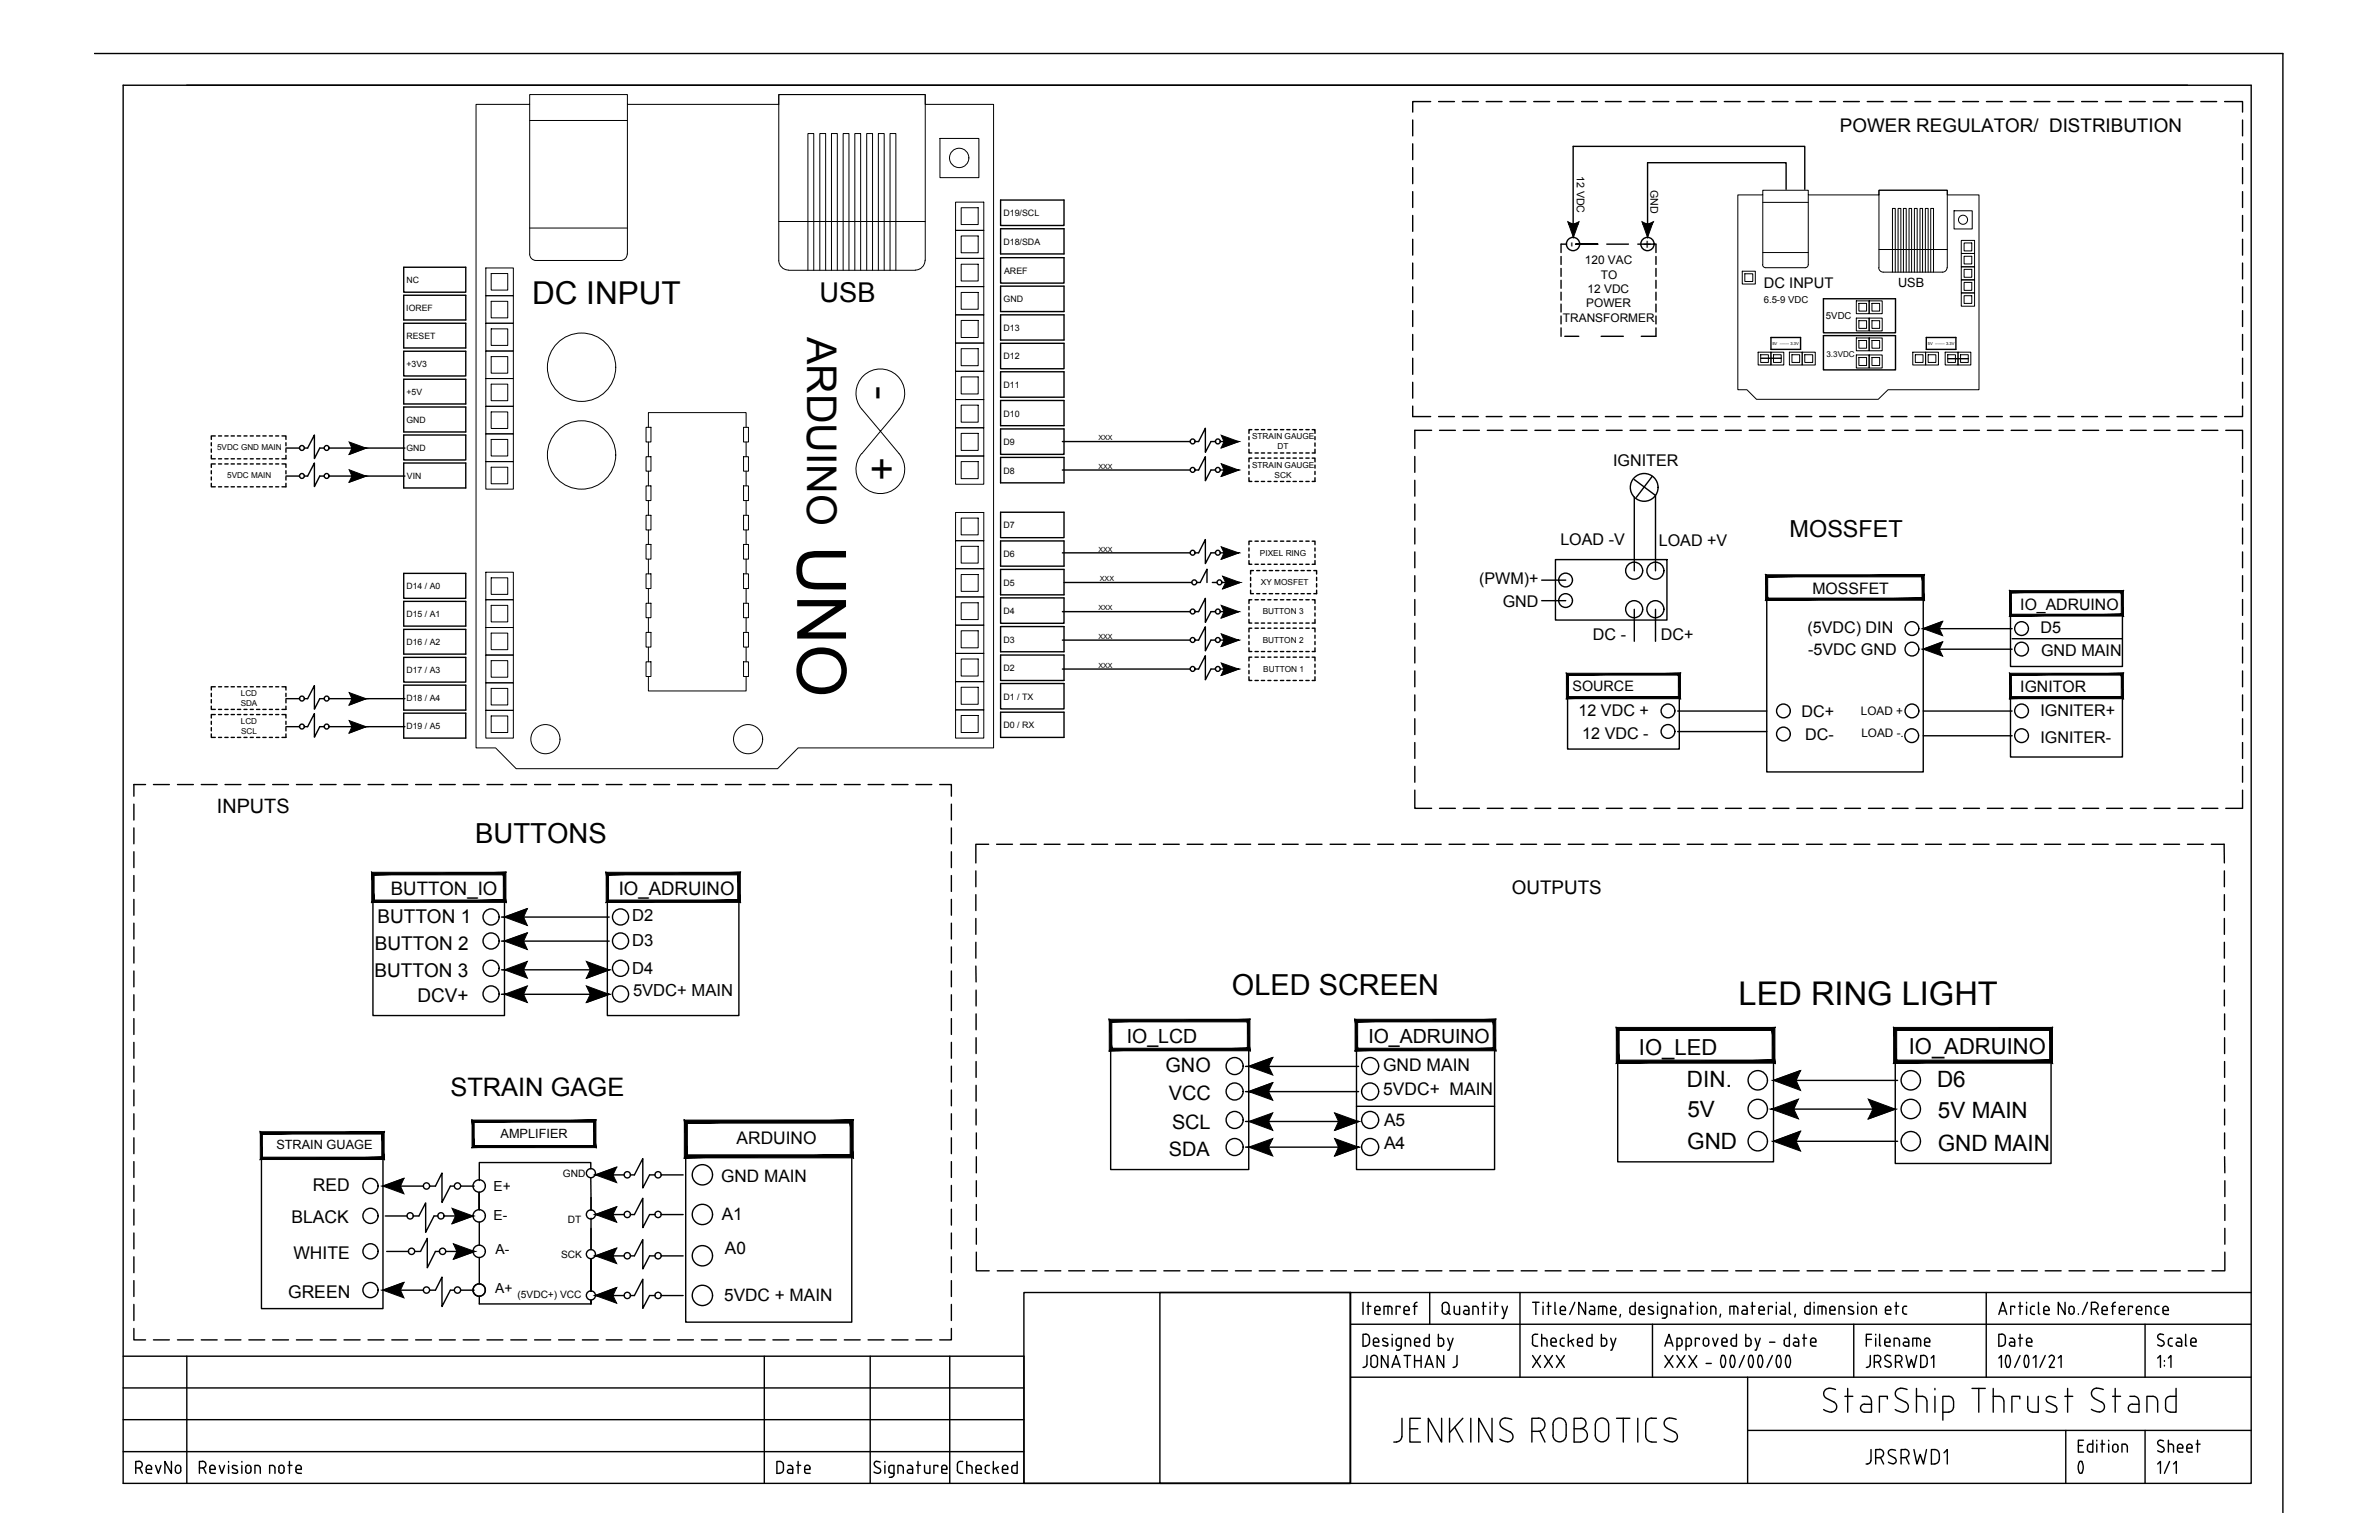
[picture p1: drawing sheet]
<svg xmlns="http://www.w3.org/2000/svg" width="432mm" height="279mm" viewBox="0 0 432 279" stroke-linecap="round" stroke-linejoin="round" font-family="sans-serif">
<defs><g id="words">
<text font-size="12.4" x="144.7" y="99" transform="rotate(90 144.7 99)">UNO</text>
<text font-size="7.9" x="373.2" y="269.5">0</text>
<g font-size="7.4">
<text x="146.5" y="61.1" transform="rotate(90 146.5 61.1)">ARDUINO</text>
<text x="157.5" y="70.1" transform="rotate(90 157.5 70.1)">-</text>
<text x="157.5" y="83" transform="rotate(90 157.5 83)">+</text>
</g>
<text font-size="5.9" x="315.6" y="182.3">LED RING LIGHT</text>
<text font-size="5.7" x="96.6" y="55.1">DC INPUT</text>
<g font-size="5.3">
<text x="361.9" y="245.5">Date</text>
<text x="277.3" y="249.4">XXX</text>
<text x="23.6" y="268.5">RevNo</text>
<text x="140.1" y="268.5">Date</text>
</g>
<text font-size="5.2" x="223.6" y="180.6">OLED SCREEN</text>
<g font-size="5">
<text x="148.8" y="54.9">USB</text>
<text x="86.2" y="152.9">BUTTONS</text>
</g>
<text font-size="4.6" x="81.7" y="198.9">STRAIN GAGE</text>
<text font-size="4.3" x="324.8" y="97.5">MOSSFET</text>
<g font-size="4.1">
<text x="306.2" y="197.2">DIN.</text>
<text x="351.6" y="197.2">D6</text>
<text x="306.3" y="202.6">5V</text>
<text x="351.7" y="202.9">5V MAIN</text>
<text x="306.2" y="208.5">GND</text>
<text x="351.7" y="208.9">GND MAIN</text>
</g>
<g font-size="4">
<text x="297.5" y="191.3">IO_LED</text>
<text x="346.5" y="191.3">IO_ADRUINO</text>
</g>
<g font-size="3.6">
<text x="39.4" y="147.4">INPUTS</text>
<text x="211.5" y="194.5">GNO</text>
<text x="212.1" y="199.6">VCC</text>
<text x="212.2" y="209.7">SDA</text>
<text x="212.7" y="204.8">SCL</text>
</g>
<g font-size="3.5">
<text x="204.5" y="189.2">IO_LCD</text>
<text x="248.4" y="189.2">IO_ADRUINO</text>
</g>
<g font-size="3.4">
<text x="334" y="24">POWER REGULATOR/ DISTRIBUTION</text>
<text x="68.5" y="167.4">BUTTON 1</text>
<text x="71" y="162.4">BUTTON_IO</text>
<text x="112.3" y="162.4">IO_ADRUINO</text>
<text x="274.4" y="162.2">OUTPUTS</text>
<text x="68" y="172.3">BUTTON 2</text>
<text x="68" y="177.3">BUTTON 3</text>
<text x="75.8" y="181.9">DCV+</text>
</g>
<g font-size="3.2">
<text x="251" y="194.2">GND MAIN</text>
<text x="251.1" y="198.7">5VDC+ MAIN</text>
<text x="133.7" y="207.6">ARDUINO</text>
<text x="251.2" y="204.2">A5</text>
<text x="251.2" y="208.5">A4</text>
<text x="52.9" y="222">BLACK</text>
<text x="56.8" y="216.1">RED</text>
<text x="53.3" y="228.4">WHITE</text>
<text x="52.3" y="235.5">GREEN</text>
</g>
<g font-size="3.1">
<text x="130.9" y="214.4">GND MAIN</text>
<text x="131" y="221.3">A1</text>
<text x="131.6" y="227.5">A0</text>
<text x="131.4" y="236">5VDC + MAIN</text>
</g>
<g font-size="3">
<text x="114.8" y="167.1">D2</text>
<text x="114.8" y="171.6">D3</text>
<text x="114.8" y="176.7">D4</text>
<text x="114.9" y="180.8">5VDC+ MAIN</text>
</g>
<g font-size="2.9">
<text x="292.8" y="84.6">IGNITER</text>
<text x="283.2" y="98.9">LOAD -V</text>
<text x="301.1" y="99.1">LOAD +V</text>
<text x="268.5" y="106">(PWM)+</text>
<text x="329" y="107.8">MOSSFET</text>
<text x="272.8" y="110.2">GND</text>
<text x="366.7" y="110.6">IO_ADRUINO</text>
<text x="289.1" y="116.1">DC -</text>
<text x="301.5" y="116">DC+</text>
<text x="328" y="114.9">(5VDC) DIN</text>
<text x="328.2" y="118.8">-5VDC GND</text>
<text x="370.4" y="114.9">D5</text>
<text x="370.5" y="119.1">GND MAIN</text>
<text x="366.7" y="125.6">IGNITOR</text>
<text x="286.5" y="129.9">12 VDC +</text>
<text x="327" y="130.1">DC+</text>
<text x="370.3" y="129.9">IGNITER+</text>
<text x="287.2" y="134">12 VDC -</text>
<text x="327.7" y="134.3">DC-</text>
<text x="370.3" y="134.8">IGNITER-</text>
</g>
<g font-size="2.7">
<text x="284.6" y="43.8" transform="rotate(90 284.6 43.8)">-</text>
<text x="298.1" y="43.5" transform="rotate(90 298.1 43.5)">+</text>
<text x="320.2" y="52.3">DC INPUT</text>
</g>
<text font-size="2.6" x="285.4" y="125.4">SOURCE</text>
<g font-size="2.5">
<text x="89.6" y="221.3">E-</text>
<text x="89.6" y="216">E+</text>
<text x="90" y="227.6">A-</text>
<text x="89.9" y="234.6">A+</text>
</g>
<g font-size="2.3">
<text x="344.5" y="52.1">USB</text>
<text x="50.2" y="208.5">STRAIN GUAGE</text>
<text x="90.8" y="206.4">AMPLIFIER</text>
</g>
<g font-size="2.2">
<text x="287.7" y="47.9">120 VAC</text>
<text x="288.2" y="53.1">12 VDC</text>
<text x="290.6" y="50.6">TO</text>
<text x="283.7" y="58.3">TRANSFORMER</text>
<text x="287.9" y="55.8">POWER</text>
</g>
<g font-size="2.1">
<text x="337.8" y="129.8">LOAD +</text>
<text x="337.9" y="133.7">LOAD -.</text>
</g>
<g font-size="1.9">
<text x="286.2" y="31.9" transform="rotate(90 286.2 31.9)">12 VDC</text>
<text x="299.6" y="34.4" transform="rotate(90 299.6 34.4)">GND</text>
</g>
<g font-size="1.8">
<text x="102.2" y="213.5">GND</text>
<text x="103.1" y="221.9">DT</text>
<text x="101.9" y="228.3">SCK</text>
<text x="93.9" y="235.4">(5VDC+) VCC</text>
</g>
<g font-size="1.7">
<text x="320.1" y="55">6.5-9 VDC</text>
<text x="331.4" y="57.8">5VDC</text>
</g>
<g font-size="1.6">
<text x="182.1" y="39.3">D19/SCL</text>
<text x="182.1" y="44.4">D18/SDA</text>
<text x="73.8" y="51.4">NC</text>
<text x="182.2" y="49.7">AREF</text>
<text x="73.7" y="56.4">IOREF</text>
<text x="182.2" y="54.9">GND</text>
<text x="73.8" y="61.5">RESET</text>
<text x="182.1" y="60">D13</text>
<text x="182.1" y="65.2">D12</text>
<text x="73.8" y="71.6">+5V</text>
<text x="73.8" y="66.6">+3V3</text>
<text x="182.1" y="70.4">D11</text>
<text x="73.8" y="76.7">GND</text>
<text x="182.1" y="75.6">D10</text>
<text x="73.8" y="81.8">GND</text>
<text x="182.1" y="80.7">D9</text>
<text x="73.9" y="86.9">VIN</text>
<text x="182.1" y="85.9">D8</text>
<text x="182.1" y="95.9">D7</text>
<text x="182.1" y="101.1">D6</text>
<text x="73.8" y="106.9">D14 / A0</text>
<text x="182.1" y="106.2">D5</text>
<text x="73.8" y="112">D15 / A1</text>
<text x="182.1" y="111.4">D4</text>
<text x="73.8" y="117.1">D16 / A2</text>
<text x="182.1" y="116.6">D3</text>
<text x="73.8" y="122.1">D17 / A3</text>
<text x="182.1" y="121.8">D2</text>
<text x="73.8" y="127.2">D18 / A4</text>
<text x="182.1" y="127">D1 / TX</text>
<text x="73.8" y="132.3">D19 / A5</text>
<text x="182.1" y="132.1">D0 / RX</text>
</g>
<g font-size="1.5">
<text x="331.5" y="64.8">3.3VDC</text>
<text x="39.4" y="81.7">5VDC GND MAIN</text>
<text x="227.2" y="79.7">STRAIN GAUGE</text>
<text x="231.9" y="81.5">DT</text>
<text x="41.2" y="86.8">5VDC MAIN</text>
<text x="227.2" y="84.9">STRAIN GAUGE</text>
<text x="231.4" y="86.7">SCK</text>
<text x="228.7" y="100.8">PIXEL RING</text>
<text x="228.9" y="106.1">XY MOSFET</text>
<text x="229.2" y="111.4">BUTTON 3</text>
<text x="229.2" y="116.6">BUTTON 2</text>
<text x="229.3" y="121.9">BUTTON 1</text>
<text x="43.7" y="128.1">SDA</text>
<text x="43.7" y="131.4">LCD</text>
<text x="43.7" y="126.3">LCD</text>
<text x="43.8" y="133.2">SCL</text>
</g>
<g font-size="1.3">
<text x="199.4" y="79.9">XXX</text>
<text x="199.4" y="85.1">XXX</text>
<text x="199.4" y="100.1">XXX</text>
<text x="199.6" y="105.4">XXX</text>
<text x="199.4" y="110.8">XXX</text>
<text x="199.4" y="115.9">XXX</text>
<text x="199.4" y="121.2">XXX</text>
</g>
<g font-size=".7">
<text x="321.7" y="62.6">5V ------- 3.3V</text>
<text x="349.9" y="62.6">5V ------- 3.3V</text>
</g>
</g></defs>
<!-- layer: COMPONETS -->
<g fill="none" stroke="#000" stroke-width=".25">
<path d="M285.5 26.6v16.5M299 29.5v13.6M283.3 46.5v1.5M283.3 48.7v1.4M283.3 50.9v1.4M283.3 53v1.5M283.3 55.2v1.4M283.3 57.3v1.5M283.3 59.5v1.5M284.4 44.3h-1.1v1.5M286 44.3h4M291.6 44.3h4"/>
<path d="M297.3 44.3h3.3v1.5M300.6 46.5v1.5M300.6 48.7v1.4M300.6 50.9v1.4M300.6 53v1.5M300.6 55.2v1.4M300.6 57.3v1.5M300.6 59.5v1.5h-2.7M284 61h2.6M290.6 61h4M296.6 90.2v13.4M300.5 89.9v13.7"/>
<path d="M279.8 105.3h4.4M279.8 109h4.4M282.3 101.5h20.3v11h-20.3zM296.6 110.5v5.8M300.5 110.5v5.8M201.6 190.4h25.1v21.8h-25.1zM226.1 198h20.5M226.1 193.5h20.5M246.2 190.4h25.1v21.8h-25.1zM107.2 212.1v-1.2h-20.2v3.3M107.2 213.7l.1 3.6M226.1 203.5h20.5"/>
<path d="M226.1 208.1h20.5M246.2 200.7h25.1"/>
<circle cx="285.5" cy="44.3" r="1.21"/>
<circle cx="299" cy="44.3" r="1.21"/>
<circle cx="284.2" cy="105.2" r="1.25"/>
<circle cx="284.2" cy="109" r="1.25"/>
<circle cx="296.6" cy="110.5" r="1.55"/>
<circle cx="296.6" cy="103.5" r="1.55"/>
<circle cx="300.5" cy="110.5" r="1.55"/>
<circle cx="300.5" cy="103.5" r="1.55"/>
<circle cx="224.1" cy="198" r="1.55"/>
<circle cx="224.1" cy="193.4" r="1.55"/>
<circle cx="248.7" cy="198" r="1.55"/>
<circle cx="248.7" cy="193.4" r="1.55"/>
<circle cx="224.1" cy="208.1" r="1.55"/>
<circle cx="224.1" cy="203.2" r="1.55"/>
<circle cx="248.7" cy="203.2" r="1.55"/>
<circle cx="248.7" cy="208.1" r="1.55"/>
</g>
<g fill="#000" stroke="#000" stroke-width=".18">
<path d="M284.6 40.2l1 .5h-.9zM284.7 40.7h1.7l-.8 2.4zM285.6 40.7l1-.5-.2 .5zM298 40.2l1 .5h-.8zM298.2 40.7h1.7l-.9 2.4zM299 40.7l1.1-.5-.2 .5z"/>
<path d="M201.8 190.2l-.5 .4 25.1-.4zM201.3 190.6l25.1-.4 .5 .4zM226.4 185.4v4.8l.5 .4zM226.4 185.4l.5-.5v5.7zM201.8 185.4h24.6l.5-.5zM201.3 184.9h25.6l-25.1 .5zM201.3 184.9l.5 5.3v-4.8zM201.3 184.9l.5 5.3-.5 .4z"/>
<path d="M246 190.6h25.5l-.5-.4zM246 190.6l.4-.4h24.6zM246 184.9v5.7l.4-.4zM246 184.9l.4 .5v4.8zM246 184.9l.4 .5 25.1-.5zM246.4 185.4l25.1-.5-.5 .5zM271.5 184.9l-.5 .5 .5 5.2zM271 185.4l.5 5.2-.5-.4z"/>
</g>
<!-- layer: template -->
<g fill="none" stroke="#000" stroke-width=".25">
<path d="M17.1 9.7h397.3v264.8M22.4 15.5h386.2v253.6h-386.2zM259.7 18.4h-3.3v1.9M261.1 18.4h2.9M265.4 18.4h2.9M269.7 18.4h2.9M274.1 18.4h2.8M278.4 18.4h2.9M282.7 18.4h2.9M287.1 18.4h2.8M291.4 18.4h2.9M295.7 18.4h2.9"/>
<path d="M300 18.4h2.9M304.3 18.4h2.9M308.7 18.4h2.8M313 18.4h2.8M317.3 18.4h2.9M321.6 18.4h2.9M326 18.4h2.8M330.3 18.4h2.9M334.6 18.4h2.9M338.9 18.4h2.9M343.2 18.4h2.9M347.6 18.4h2.8"/>
<path d="M351.9 18.4h2.9M356.2 18.4h2.9M360.6 18.4h2.8M364.9 18.4h2.8M369.2 18.4h2.9M373.5 18.4h2.9M377.8 18.4h2.9M382.1 18.4h3M386.5 18.4h2.9M390.8 18.4h2.9M395.1 18.4h2.9M399.5 18.4h2.8"/>
<path d="M403.8 18.4h3.2v1.9M181.6 36.3h11.5v4.6h-11.5zM256.4 21.8v2.9M256.4 26.1v2.9M256.4 30.4v2.9M256.4 34.8v2.8M256.4 39.1v2.9M285.5 26.6h42.1v7.7M299 29.5h25.2v4.8M407 21.8v2.9M407 26.1v2.9M407 30.4v2.9"/>
<path d="M407 34.8v2.8M407 39.1v2.9M73.3 48.5h11.2v4.5h-11.2zM73.3 53.6h11.2v4.5h-11.2zM73.3 58.6h11.2v4.5h-11.2zM181.6 46.8h11.5v4.6h-11.5zM181.6 41.5h11.5v4.6h-11.5zM181.6 51.9h11.5v4.6h-11.5zM181.6 57.1h11.5v4.6h-11.5zM256.4 43.4v2.9M256.4 47.7v2.9M256.4 52v2.9"/>
<path d="M256.4 56.4v2.8M331 54.2h13v6.2h-13zM407 43.4v2.9M407 47.7v2.9M407 52v2.9M407 56.4v2.8M73.3 63.7h11.2v4.5h-11.2zM73.3 78.9h11.2v4.6h-11.2zM73.3 68.8h11.2v4.5h-11.2zM73.3 73.8h11.2v4.6h-11.2zM181.6 62.3h11.5v4.6h-11.5zM181.6 77.8h11.5v4.6h-11.5z"/>
<path d="M181.6 67.5h11.5v4.6h-11.5zM181.6 72.7h11.5v4.5h-11.5zM256.4 60.7v2.9M256.4 65v2.9M256.4 69.4v2.8M256.4 73.7v1.9h3.3M259.8 78.1h-3v3.3M261.1 75.6h2.9M261.3 78.1h2.9M265.4 75.6h2.9M265.6 78.1h2.9M269.7 75.6h2.9"/>
<path d="M270 78.1h2.8M274.1 75.6h2.8M274.3 78.1h2.9M278.4 75.6h2.9M278.6 78.1h2.9M282.7 75.6h2.9M282.9 78.1h2.9M287.1 75.6h2.8M287.2 78.1h2.9M291.4 75.6h2.9M291.5 78.1h2.9M295.7 75.6h2.9"/>
<path d="M295.9 78.1h2.8M300 75.6h2.9M300.2 78.1h2.9M304.3 75.6h2.9M304.5 78.1h2.9M308.7 75.6h2.8M308.9 78.1h2.8M313 75.6h2.8M313.2 78.1h2.9M317.3 75.6h2.9M317.5 78.1h2.9M319.6 65h3.7"/>
<path d="M321.4 61.2h5.4v2.2h-5.4zM321.6 75.6h2.9M321.8 78.1h2.9M326 75.6h2.8M326.1 78.1h2.9M330.3 75.6h2.9M330.5 78.1h2.8M331 60.9h13v6.2h-13zM334.6 75.6h2.9M334.8 78.1h2.9M338.9 75.6h2.9M339.1 78.1h2.9"/>
<path d="M343.2 75.6h2.9M343.5 78.1h2.8M347.6 75.6h2.8M347.8 78.1h2.8M349.6 61.2h5.4v2.2h-5.4zM351.9 75.6h2.9M352.1 78.1h2.9M353.5 65.1h3.8M356.2 75.6h2.9M356.4 78.1h2.9M360.6 75.6h2.8M360.7 78.1h2.9"/>
<path d="M364.9 75.6h2.8M365 78.1h3M369.2 75.6h2.9M369.4 78.1h2.9M373.5 75.6h2.9M373.7 78.1h2.9M377.8 75.6h2.9M378 78.1h2.9M382.1 75.6h3M382.4 78.1h2.8M386.5 75.6h2.9M386.7 78.1h2.9"/>
<path d="M390.8 75.6h2.9M391 78.1h2.9M395.1 75.6h2.9M395.3 78.1h2.9M399.5 75.6h2.8M399.6 78.1h2.9M404 78.1h3v3.3M407 73.7v1.9h-3.2M407 60.7v2.9M407 65v2.9M407 69.4v2.8M73.3 84h11.2v4.5h-11.2z"/>
<path d="M181.6 92.9h11.5v4.7h-11.5zM181.6 83h11.5v4.6h-11.5zM181.6 98.1h11.5v4.6h-11.5zM256.8 82.8v2.9M256.8 87.1v2.9M256.8 91.5v2.9M256.8 95.8v2.9M407 82.8v2.9M407 87.1v2.9M407 91.5v2.9M407 95.8v2.9M73.3 104h11.2v4.6h-11.2z"/>
<path d="M73.3 119.3h11.2v4.5h-11.2zM73.3 109.1h11.2v4.5h-11.2zM73.3 114.2h11.2v4.5h-11.2zM181.6 108.5h11.5v4.6h-11.5zM181.6 103.3h11.5v4.6h-11.5zM181.6 113.7h11.5v4.6h-11.5zM181.6 118.8h11.5v4.7h-11.5zM256.8 100.1v2.9M256.8 104.5v2.8M256.8 108.8v2.8M256.8 113.1v2.9M256.8 117.4v2.9"/>
<path d="M407 100.1v2.9M407 104.5v2.8M407 108.8v2.8M407 113.1v2.9M407 117.4v2.9M73.3 124.3h11.2v4.5h-11.2zM73.3 129.4h11.2v4.5h-11.2zM181.6 124h11.5v4.6h-11.5zM181.6 129.2h11.5v4.6h-11.5zM256.8 121.7v2.9M256.8 126.1v2.9M256.8 130.4v2.9"/>
<path d="M256.8 134.7v2.9M256.8 139v2.9M407 121.7v2.9M407 126.1v2.9M407 130.4v2.9M407 134.7v2.9M407 139v2.9M24.3 145.9v2.9M24.3 150.2v2.9M24.3 154.5v2.9M24.3 158.8v2.9M26.4 142.3h-2.1v2.2"/>
<path d="M27.9 142.3h2.8M32.2 142.3h2.9M36.5 142.3h2.9M40.9 142.3h2.8M45.2 142.3h2.8M49.5 142.3h2.9M53.8 142.3h2.9M58.1 142.3h2.9M62.4 142.3h3M66.8 142.3h2.9M71.1 142.3h2.9M75.4 142.3h2.9"/>
<path d="M79.8 142.3h2.8M84.1 142.3h2.9M88.4 142.3h2.9M92.7 142.3h2.9M97 142.3h2.9M101.4 142.3h2.9M105.7 142.3h2.9M110 142.3h2.9M114.3 142.3h2.9M118.7 142.3h2.8M123 142.3h2.9M127.3 142.3h2.9"/>
<path d="M131.7 142.3h2.8M136 142.3h2.9M140.3 142.3h2.9M144.6 142.3h2.9M148.9 142.3h2.9M153.2 142.3h2.9M157.6 142.3h2.8M161.9 142.3h2.9M166.2 142.3h2.9M170.6 142.3h2.1v2.2M172.7 145.9v2.9M172.7 150.2v2.9"/>
<path d="M172.7 154.5v2.9M172.7 158.8v2.9M177.1 158v2.9M179.5 153.2h-2.4v3.4M180.9 153.2h2.9M185.2 153.2h2.9M189.5 153.2h2.9M193.8 153.2h2.9M198.2 153.2h2.8M202.5 153.2h2.9M206.8 153.2h2.9M211.2 153.2h2.8"/>
<path d="M215.5 153.2h2.9M219.8 153.2h2.9M224.1 153.2h2.9M228.4 153.2h2.9M232.7 153.2h2.9M237.1 153.2h2.8M241.4 153.2h2.9M245.7 153.2h2.9M250.1 153.2h2.8M254.4 153.2h2.9M256.8 143.4v3.3h3M258.7 153.2h2.9"/>
<path d="M261.3 146.7h2.9M263 153.2h2.9M265.6 146.7h2.9M267.3 153.2h2.9M270 146.7h2.8M271.7 153.2h2.9M274.3 146.7h2.9M276 153.2h2.9M278.6 146.7h2.9M280.3 153.2h2.9M282.9 146.7h2.9M284.6 153.2h2.9"/>
<path d="M287.2 146.7h2.9M289 153.2h2.8M291.5 146.7h2.9M293.3 153.2h2.9M295.9 146.7h2.8M297.6 153.2h2.9M300.2 146.7h2.9M301.9 153.2h2.9M304.5 146.7h2.9M306.2 153.2h3M308.9 146.7h2.8M310.6 153.2h2.9"/>
<path d="M313.2 146.7h2.9M314.9 153.2h2.9M317.5 146.7h2.9M319.2 153.2h2.9M321.8 146.7h2.9M323.6 153.2h2.8M326.1 146.7h2.9M327.9 153.2h2.9M330.5 146.7h2.8M332.2 153.2h2.9M334.8 146.7h2.9M336.5 153.2h2.9"/>
<path d="M339.1 146.7h2.9M340.9 153.2h2.8M343.5 146.7h2.8M345.2 153.2h2.9M347.8 146.7h2.8M349.5 153.2h2.9M352.1 146.7h2.9M353.8 153.2h2.9M356.4 146.7h2.9M358.1 153.2h2.9M360.7 146.7h2.9M362.5 153.2h2.8"/>
<path d="M365 146.7h3M366.8 153.2h2.9M369.4 146.7h2.9M371.1 153.2h2.9M373.7 146.7h2.9M375.5 153.2h2.8M378 146.7h2.9M379.8 153.2h2.9M382.4 146.7h2.8M384.1 153.2h2.9M386.7 146.7h2.9M388.4 153.2h2.9"/>
<path d="M391 146.7h2.9M392.7 153.2h2.9M395.3 146.7h2.9M397 153.2h2.9M399.6 146.7h2.9M401.4 153.2h2.3v3.4M403.7 158v2.9M407 143.4v3.3h-3M24.3 163.2v2.8M24.3 167.5v2.9M24.3 171.8v2.9M24.3 176.2v2.8"/>
<path d="M172.7 163.2v2.8M172.7 167.5v2.9M172.7 171.8v2.9M172.7 176.2v2.8M177.1 175.3l.1 2.9M177.1 162.3v2.9M177.1 166.6v2.9M177.1 171v2.8M177.2 179.6v2.9M403.7 162.3v2.9M403.7 166.6v2.9M403.7 171v2.8"/>
<path d="M403.7 175.3v2.9M403.7 179.6v2.9M24.3 180.5v2.9M24.3 184.8v2.9M24.3 189.1v2.9M24.3 193.4v2.9M24.3 197.8v2.8M172.7 180.5v2.9M172.7 184.8v2.9M172.7 189.1v2.9M172.7 193.4v2.9M172.7 197.8v2.8"/>
<path d="M177.2 184v2.8M177.2 188.3v2.8M177.2 192.6v2.9M177.2 196.9v2.9M403.8 184v2.8M403.8 188.3v2.8M403.8 192.6v2.9M403.8 196.9v2.9M24.3 202.1v2.8M24.3 206.4v2.9M24.3 210.7v2.9M24.3 215.1v2.8"/>
<path d="M24.3 219.4v2.9M172.7 202.1v2.8M172.7 206.4v2.9M172.7 210.7v2.9M172.7 215.1v2.8M172.7 219.4v2.9M177.2 201.2v2.9M177.2 205.5v2.9M177.2 209.9v2.9M177.2 214.2v2.9M177.2 218.5v2.9M403.8 201.2v2.9"/>
<path d="M403.8 205.5v2.9M403.8 209.9v2.9M403.8 214.2v2.9M403.8 218.5v2.9M24.3 223.7v2.9M24.3 228v2.9M24.3 232.3v2.9M24.3 236.7v2.9M172.7 223.7v2.9M172.7 228v2.9M172.7 232.3v2.9M172.7 236.7v2.9"/>
<path d="M177.2 227.2v3.4h2.3M177.2 222.9v2.8M181 230.6h2.9M185.3 230.6h2.9M185.8 234.5h59.3v34.6h-59.3zM189.7 230.6h2.8M194 230.6h2.9M198.3 230.6h2.9M202.6 230.6h2.9M206.9 230.6h2.9M210.5 234.5h34.6v34.6h-34.6zM211.2 230.6h3"/>
<path d="M215.6 230.6h2.9M219.9 230.6h2.9M224.2 230.6h2.9M228.6 230.6h2.8M232.9 230.6h2.9M237.2 230.6h2.9M241.5 230.6h2.9M245.8 230.6h3M247.4 236.3v2.2M248.1 237h.7M248.3 236.3v2.2M249.5 237.5a.52 .52 0 0 1 .7-.5 .52 .52 0 0 1 .3 .8h-.9"/>
<path d="M249.5 238.1l.1 .2 .3 .1M249.6 237.5v.6M249.9 238.5h.6M250.2 230.6h2.9M251.2 238.5v-1.5h1.1l.3 .2v1.3M251.9 237v1.5M254.1 237.3v-.3h-.7v1.5M254.5 230.6h2.9M254.8 237.5a.52 .52 0 0 1 .7-.5 .52 .52 0 0 1 .3 .8h-1M254.8 238.1l.1 .2 .3 .1M254.8 237.5v.6M255.2 238.5h.6"/>
<path d="M256.5 237h.7M256.8 236.8v1.7M257.2 236.3l-.4 .2-.1 .3M258.8 230.6h2.9M259.5 234.5v5.8M261.7 236.9a.61 .61 0 0 1 .7-.6 .61 .61 0 0 1 .6 .6M261.7 237.8a.61 .61 0 0 0 .7 .6 .61 .61 0 0 0 .6-.6M261.8 236.9v.9M262.6 238l.6 .5M263 236.9v.9M263.1 230.6h2.9M263.9 237l.1 1.2 .4 .2"/>
<path d="M264.9 237v1.5h-.5M265.8 237l.6 .1 .2 .3M266 237.7a.36 .36 0 0 0-.4 .4 .36 .36 0 0 0 .4 .3M266 237.8h.6M266.6 237.4v1.1h-.6M267.5 230.6h2.8M267.9 237l.3 .2 .1 .2M267.9 237h-.6v1.5M268.3 237.4v1.1M269 237h.7M269.2 236.3v2.2M270.5 236.3v.1"/>
<path d="M270.5 237v1.5M271.2 237h.7M271.4 236.3v2.2M271.8 230.6h2.9M272.6 237l.5 1.5M273.6 237l-.7 2.2h-.3M275.9 234.5v15.4M276.1 230.6h2.9M278.2 236.3h1.2M278.8 236.3v2.2M280.1 236.3v.1M280.1 237v1.5"/>
<path d="M280.5 230.6h2.8M280.8 237h.7M281.1 236.3v2.2M282.2 236.3v1.9l.3 .2M283.2 237.5a.52 .52 0 0 1 .6-.5 .52 .52 0 0 1 .3 .8h-.9M283.2 238.1v.2l.3 .1M283.2 237.5v.6M283.5 238.5h.6M284.8 230.6h2.9M285.8 236.3l-.9 2.2M287.8 236.3v2.2l-1.2-2.2v2.2M288.6 237l.6 .1 .2 .3v1.1h-.6"/>
<path d="M288.8 237.7a.36 .36 0 0 0-.3 .4 .36 .36 0 0 0 .3 .3M288.8 237.8h.6M289.1 230.6h2.9M290.9 237v1.5M291.2 237l.2 .1 .2 .3M291.2 237h-1v1.5M291.6 237.4v1.1M292.3 238.1l.1 .2 .3 .1M292.3 237.5a.52 .52 0 0 1 .7-.5 .52 .52 0 0 1 .3 .8h-.9M292.4 237.5v.6M292.7 238.5h.6M293.4 230.6h2.9"/>
<path d="M294.1 238.5l-.1 .4M296.2 237l-.2 .1a1.12 1.12 0 0 0-.1 1.1l.3 .2M296.2 237h.6M296.8 236.3v2.2h-.6M297.5 237.5a.52 .52 0 0 1 .6-.5 .52 .52 0 0 1 .4 .8h-1M297.5 238.1l.2 .3h.1M297.5 237.5v.6M297.7 230.6h2.9M297.9 238.5h.6M299.2 238.3l.6 .1M299.3 237.5l.7 .4M299.5 237l-.3 .2 .1 .3"/>
<path d="M299.5 237l.5 .1M300 237.8l.1 .4-.3 .2M300.9 236.3v.1M300.9 237v1.4M302 237l-.4 .2v.8l.2 .3 .2 .1M302 237h.6v1.8M302 238.4h.6M302 230.6h2.9M302.5 238.8l-.2 .3-.6 .1M303.8 237l.2 .1 .2 .3M303.8 237h-.5v1.4M304.2 237.4v1"/>
<path d="M305.1 237l.6 .1 .2 .3M305.9 237.4v1h-.6a.36 .36 0 0 1-.4-.3 .36 .36 0 0 1 .4-.4h.6M306.4 230.6h2.8M306.7 237h.7M306.9 236.3v2.1M308.1 236.3v.1M308.1 237v1.4M308.8 237.5a.49 .49 0 0 1 .5-.5 .49 .49 0 0 1 .5 .5M308.8 237.9a.49 .49 0 0 0 .5 .5 .49 .49 0 0 0 .5-.5M308.8 237.5v.5M309.8 237.5v.5M310.7 230.6h2.9"/>
<path d="M311.4 237.4l-.2-.3-.7-.1v1.4M311.4 237.4v1M312.3 238.4l-.1 .5M314.7 237v1.4M315 230.6h2.9M315.4 237.4l-.1-.2-.3-.2h-1v1.4M315.4 237.4v1M316.3 237l.6 .1 .2 .3M316.5 237.7a.36 .36 0 0 0-.4 .4 .36 .36 0 0 0 .4 .3M316.5 237.7h.6M317.1 237.4v1h-.6M317.8 237h.8"/>
<path d="M318.1 236.3v2.1M319.2 238.1l.2 .3h.2M319.2 237.5a.49 .49 0 0 1 .5-.5 .49 .49 0 0 1 .5 .5M319.3 237.5v.6M319.4 230.6h2.8M319.6 238.4h.7M320.3 237.5v.2h-1M321.7 237.3v-.3h-.7v1.4M322.4 236.3v.1M322.4 237v1.4M323.3 237l.6 .1 .2 .3v1h-.6M323.4 237.7a.36 .36 0 0 0-.3 .4 .36 .36 0 0 0 .3 .3"/>
<path d="M323.5 237.7h.6M323.7 230.6h2.9M324.8 236.3v1.9l.2 .2M325.9 238.4l-.1 .5M328 230.6h2.9M328.5 236.3v2.1h-.5M328.5 237l-.7 .1a.99 .99 0 0 0 0 1.2l.2 .1M329.3 236.3v.1M329.3 237v1.4M330.7 237v1.4M331 237l.3 .2 .1 .2M331 237h-1v1.4"/>
<path d="M331.4 237.4v1M332.1 238.1l.2 .3h.8M332.1 237.5a.51 .51 0 0 1 .6-.5 .51 .51 0 0 1 .4 .7h-1M332.1 237.5v.6M332.3 230.6h2.9M334.7 237.4l-.2-.3-.7-.1v1.4M334.8 237.4v1M335.5 238.3l.6 .1M335.7 237.5l.6 .4M336.3 237.8l.2 .4-.3 .2M336.3 237.1l-.7-.1-.1 .4 .1 .1M336.6 230.6h2.9"/>
<path d="M337.2 236.3v.1M337.2 237v1.4M338 237.2a.49 .49 0 0 1 .5-.2 .49 .49 0 0 1 .4 .5v.4a.49 .49 0 0 1-.5 .5 .49 .49 0 0 1-.5-.4zM340.5 237.4l-.2-.3-.7-.1v1.4M340.6 237.4v1M341 230.6h2.8M342.2 237.7h1a.51 .51 0 0 0-.4-.7 .51 .51 0 0 0-.6 .5v.6l.2 .3h.8M343.9 237h.7M344.2 236.3v2.1M345.3 230.6h2.9M345.8 238.4h.3M346.1 237l-.5 .1a.99 .99 0 0 0 0 1.2l.2 .1"/>
<path d="M349.6 230.6h2.9M353.9 230.6h2.9M358.3 230.6h2.8M360.5 234.5v15.4M362.6 230.6h2.9M362.8 238.5l.7-2.2 .7 2.2M363 237.8h1M365.7 237.3v-.3h-.7v1.5M366.4 237h.7M366.6 236.3v2.2M366.9 230.6h2.9M367.8 236.3v.1"/>
<path d="M367.8 237v1.5M369 237l-.2 .1a1.12 1.12 0 0 0-.2 1.1l.4 .2M369 237h.3M369 238.5h.3M370 236.3v1.9l.2 .2M370.9 238.1l.1 .2 .3 .1M370.9 237.5a.49 .49 0 0 1 .5-.5 .49 .49 0 0 1 .5 .5M371 237.5v.6M371.2 230.6h2.9M371.3 238.5h.6M371.9 237.5v.3h-.9M374.8 236.3v2.2l-1.2-2.2v2.2"/>
<path d="M375.5 237.5a.49 .49 0 0 1 .5-.5 .49 .49 0 0 1 .5 .5v.5a.49 .49 0 0 1-.5 .4 .49 .49 0 0 1-.5-.5M375.5 230.6h2.9M375.5 237.5v.5M377.2 238.4v.1M378.9 236.3l-.9 2.2M379.6 237.5h.6M379.9 230.6h2.9M380.2 236.3a.61 .61 0 0 1 .6 .6 .61 .61 0 0 1-.6 .6M380.2 236.3h-.6v2.2M380.3 237.5l.5 1M381.5 238.1l.1 .2 .3 .1M381.5 237.5a.52 .52 0 0 1 .7-.5 .52 .52 0 0 1 .3 .8h-.9"/>
<path d="M381.6 237.5v.6M381.9 238.5h.6M383.2 237h.8M383.9 236.3l-.4 .2v.3v1.7M384.2 230.6h2.9M384.6 238.1l.1 .2 .3 .1M384.6 237.5a.52 .52 0 0 1 .7-.5 .52 .52 0 0 1 .3 .8h-.9M384.7 237.5v.6M385 238.5h.6M387.1 237.3v-.3h-.8v1.5M387.8 237.8h.9a.51 .51 0 0 0-.3-.8 .51 .51 0 0 0-.6 .5v.8l.3 .1M388.2 238.5h.5"/>
<path d="M388.5 230.6h2.9M390.4 237.4l-.2-.3-.7-.1v1.5M390.4 237.4v1.1M391.6 237l-.2 .1a1.12 1.12 0 0 0-.2 1.1l.4 .2M391.6 237h.3M391.6 238.5h.3M392.6 237.5a.49 .49 0 0 1 .4-.5 .49 .49 0 0 1 .5 .5M392.6 237.5v.8l.4 .1M392.9 230.6h2.8M393 238.5h.6M393.6 237.5v.3h-1M397.2 230.6h2.9"/>
<path d="M403.8 227.2v3.4h-2.3M403.8 222.9v2.8M408.6 234.5h-163.5v34.6M22.4 257.6h163.4M22.4 251.8h163.4M22.4 246.1h163.4v23M24.3 241v2.1h2.1M27.9 243.1h2.8M32.2 243.1h2.9M33.9 246.1v23M36.5 243.1h2.9M40.9 243.1h2.8"/>
<path d="M45.2 243.1h2.8M49.5 243.1h2.9M53.8 243.1h2.9M58.1 243.1h2.9M62.4 243.1h3M66.8 243.1h2.9M71.1 243.1h2.9M75.4 243.1h2.9M79.8 243.1h2.8M84.1 243.1h2.9M88.4 243.1h2.9M92.7 243.1h2.9"/>
<path d="M97 243.1h2.9M101.4 243.1h2.9M105.7 243.1h2.9M110 243.1h2.9M114.3 243.1h2.9M118.7 243.1h2.8M123 243.1h2.9M127.3 243.1h2.9M131.7 243.1h2.8M136 243.1h2.9M138.7 246.1v23M140.3 243.1h2.9"/>
<path d="M144.6 243.1h2.9M148.9 243.1h2.9M153.2 243.1h2.9M157.6 243.1h2.8M157.9 246.1v23M161.9 243.1h2.9M166.2 243.1h2.9M172.4 246.1v23M172.7 241v2.1h-2.1M245.1 240.3h163.5M245.1 249.9h163.5M247.4 248.1h.2"/>
<path d="M247.9 242a.66 .66 0 0 1 .6 .7M247.9 242.1h-.5v2.1a.88 .88 0 0 0 1.1-.7M248.1 247.6l-.3 .4h-.2M248.1 245.9v1.7M248.6 242.7v.9M248.8 246.5a.61 .61 0 0 1 .6-.6 .61 .61 0 0 1 .6 .6M248.8 246.5v1M249.3 243.2a.49 .49 0 0 1 .4-.4 .49 .49 0 0 1 .5 .4M249.3 243.8v.2l.3 .2M249.3 243.3v.6M249.6 244.2h.7M250 246.5v1a.61 .61 0 0 1-.6 .6 .61 .61 0 0 1-.6-.6"/>
<path d="M250.3 243.3v.2h-1M251 244.1l.6 .1M251.1 243.3l.7 .3M251.2 242.8l-.2 .2 .1 .3M251.3 242.8l.5 .1M251.8 243.6l.1 .4-.3 .2M251.9 245.9v2.2l-1.2-2.2v2.2M252.6 248.1l.8-2.2 .7 2.2M252.7 242.1v.1M252.7 242.8v1.4M252.9 247.5h1M253.5 245h.4"/>
<path d="M253.8 242.8l-.3 .2-.1 .8 .2 .3 .2 .1M253.8 242.8h.5v1.7M253.8 244.2h.5M254.3 244.5l-.2 .4h-.2M254.5 257.3v3.4M254.8 245.9h1.2M255.4 245.9v2.2M255.9 259.2h1.4M256 243.2l-.2-.3-.7-.1v1.4M256 243.2v1M256.8 243.5h.9a.51 .51 0 0 0-.3-.7 .51 .51 0 0 0-.6 .5v.7l.3 .2M256.8 245.9v2.2"/>
<path d="M256.8 246.9h1.1M257.1 244.2h.6M257.8 257.3h-1.9v4.3h1.9M257.9 245.9v2.2M258.7 248.1l.7-2.2 .7 2.2M258.8 242.8l-.2 .1a.99 .99 0 0 0 0 1.2l.2 .1M258.9 242.8h.5M258.9 247.5h1M259.4 242.1v2.1h-.5M261.1 242.1v2.1h.5M261.1 242.8h.5M261.6 242.8l.2 .1 .2 .3"/>
<path d="M261.7 257.3v4.3l-2.5-4.3v4.3M262 243.8l-.2 .3-.2 .1M262 245.9v2.2l-1.1-2.2v2.2M262 243.2v.6M262.8 242.8l.5 1.4M263.1 257.3v4.3M263.7 242.8l-.7 2.2h-.2M263.7 248.1h.2M264 258.9l1.5 2.7M264.4 247.6l-.2 .4h-.3M264.5 245.9v1.7M265.5 257.3l-2.4 2.6"/>
<path d="M267 257.3v4.3M270.8 257.3v4.3l-2.4-4.3v4.3M272.8 259.1l1.4 .7M273.2 257.3l1.2 .2M273.2 257.3a.95 .95 0 0 0-.9 .7 .95 .95 0 0 0 .5 1.1M274.1 259.8a.97 .97 0 0 1 .4 1.2 .97 .97 0 0 1-1.2 .5l-1.1-.4M278 259.7h1.2M278.2 242.6v1.1M278.7 242.1l-.5 .2-.1 .3M278.7 242.1h.4M279.2 257.3a1.21 1.21 0 0 1 1.2 1.2 1.21 1.21 0 0 1-1.2 1.2M279.2 257.3h-1.2v4.3"/>
<path d="M279.5 259.7l.9 1.9M279.8 242.1v2.1M279.8 242.8h.6M280.4 242.8l.2 .1 .2 .3M280.8 243.2v1M281.5 243.2a.49 .49 0 0 1 .5-.4 .49 .49 0 0 1 .4 .4M281.5 243.3v.6M281.9 258.5a1.21 1.21 0 0 1 1.2-1.2 1.21 1.21 0 0 1 1.2 1.2M281.9 258.5v1.9M282.5 243.3v.2h-1M283.6 242.8l-.3 .2-.1 .8M283.6 242.8h.3"/>
<path d="M284.3 258.5v1.9M284.6 242.1v2.1M285.1 243.3l.5 .9M285.6 243l-1 .5M285.7 259.2h1.2M286.3 243.2a.52 .52 0 0 1 .7-.4 .52 .52 0 0 1 .3 .7h-1M286.3 243.3v.6M286.7 244.2h.6M286.9 257.3a.95 .95 0 0 1 1 .9 .95 .95 0 0 1-1 1 1.21 1.21 0 0 1 1.2 1.2 1.21 1.21 0 0 1-1.2 1.2M286.9 257.3h-1.2v4.3h1.2M289 242.1v2.1l-.8-.1a1.04 1.04 0 0 1-.2-1.1l.4-.2h.6M289.6 258.5a1.21 1.21 0 0 1 1.2-1.2 1.21 1.21 0 0 1 1.2 1.2"/>
<path d="M289.6 258.5v1.9M290.7 242.1v2.1h.5M290.7 242.8h.5M291.2 242.8l.2 .1 .2 .3M291.6 243.8l-.2 .3-.2 .1M291.6 243.2v.6M292 258.5v1.9M292.4 242.8l.4 1.4M293.3 242.8l-.7 2.2h-.2M293.4 257.3h2.4M294.6 257.3v4.3M297.3 257.3v4.3"/>
<path d="M299.8 257.3a1.08 1.08 0 0 0-1.1 1.1v2.1M299.8 257.3h.9M299.9 240.3v9.6M302.2 244.2l.7-2.1 .8 2.1M302.2 245.9l1.5 2.2M302.4 243.6h1M302.6 259.1l1.4 .7M303 257.3a.95 .95 0 0 0-.9 .7 .95 .95 0 0 0 .5 1.1M303 257.3l1.2 .2M303.7 245.9l-1.5 2.2M303.9 259.8a.95 .95 0 0 1 .5 1.1 .95 .95 0 0 1-.9 .7M304.4 245.9l1.4 2.2"/>
<path d="M305.3 243.2l-.2-.3-.7-.1v2.2M305.3 243.8l-.2 .3-.7 .1M305.3 243.2v.6M305.8 245.9l-1.4 2.2M306.5 245.9l1.5 2.2M307 243.2l-.2-.3-.8-.1v2.2M307 243.8l-.2 .3-.8 .1M307 243.2v.6M308 245.9l-1.5 2.2M308.4 243v-.2h-.7v1.4M309.2 243a.49 .49 0 0 1 .6-.2 .49 .49 0 0 1 .3 .4v.5a.49 .49 0 0 1-.4 .5 .49 .49 0 0 1-.5-.4zM309.7 247.4h.9"/>
<path d="M310.9 242.8l.4 1.4 .5-1.4M312.5 246l.2-.1 .3 .1a2.05 2.05 0 0 1 0 1.9M312.5 248l.2 .1 .3-.1M312.5 243.2a.52 .52 0 0 1 .7-.4 .52 .52 0 0 1 .3 .7h-1M312.5 243.8l.2 .3 .8 .1M312.5 246a2.01 2.01 0 0 0 0 1.9M312.5 243.3v.6M314.2 246l.2-.1 .3 .1a2.05 2.05 0 0 1 0 1.9M314.2 248l.2 .1 .3-.1M314.2 246a2.01 2.01 0 0 0 0 1.9M314.6 242.8l-.2 .1a.99 .99 0 0 0 0 1.2l.2 .1M314.6 242.8h.6"/>
<path d="M315.2 242.1v2.1h-.6M316.6 245.9l-.9 2.2M316.9 242.1v2.1h.5l.4-.4M316.9 242.8l.7 .1 .2 .3M317.2 259.5h91.4M317.2 249.9v19.2M317.6 246l.2-.1 .3 .1M317.6 248l.2 .1 .3-.1M317.6 246a2.01 2.01 0 0 0 0 1.9M317.8 243.2v.6M318 246a2.01 2.01 0 0 1 0 1.9M318.6 242.8l.4 1.4"/>
<path d="M319.2 246l.3-.1 .2 .1a2.05 2.05 0 0 1 0 1.9M319.2 248l.3 .1 .2-.1M319.3 246a2.01 2.01 0 0 0 0 1.9M319.5 242.8l-.7 2.2h-.2M321.2 243.5h1M321.7 245.9l-1 2.2M322.6 246l.3-.1 .2 .1M322.6 248l.3 .1 .2-.1M322.6 246a2.01 2.01 0 0 0 0 1.9M323.1 246a2.01 2.01 0 0 1 0 1.9M324.3 248l.2 .1 .3-.1M324.8 246a2.01 2.01 0 0 1 0 1.9"/>
<path d="M324.8 242.1v2.1l-.8-.1a1.04 1.04 0 0 1-.1-1.1l.4-.2h.5M324.8 246l-.3-.1-.2 .1a2.01 2.01 0 0 0 0 1.9M325.6 242.8h.5M325.9 243.5a.36 .36 0 0 0-.4 .3 .36 .36 0 0 0 .4 .4M325.9 243.5h.6M326 242.8l.2 .1 .2 .3M326.5 243.2v1h-.6M327.2 242.8h.7M327.4 242.1v2.1M328.6 243.5h1a.51 .51 0 0 0-.3-.7 .51 .51 0 0 0-.7 .5l.1 .7 .3 .2M329 244.2h.6M331.6 253.7l1.3 .7"/>
<path d="M331.9 251.9l1.2 .2M332 251.9a.95 .95 0 0 0-1 .7 .95 .95 0 0 0 .5 1.1M332.9 254.4a.99 .99 0 0 1 .4 1.2 .99 .99 0 0 1-1.2 .6l-1.1-.5M334.9 253.3h1.4M335.4 251.9v4.3M336.5 240.3v9.6M338 253.3h.8a.83 .83 0 0 1 .8 .9M338.4 254.7a.74 .74 0 0 0-.7 .8 .74 .74 0 0 0 .7 .7M338.5 254.8h1.2M338.8 243h.9M338.8 248.1h.2M339.4 247.6l-.2 .4h-.3"/>
<path d="M339.5 245.9v1.7M339.7 242.1h-.9v2.1M339.7 254.2v2h-1.2M340.4 242.1v.1M340.4 242.8v1.4M340.8 245.9a.61 .61 0 0 1 .6 .6 .61 .61 0 0 1-.6 .6h-.6M340.8 245.9h-.6v2.2M340.9 247.1l.5 1M341.1 244l.3 .2M341.2 242.1v1.9M342.1 243.5h1a.51 .51 0 0 0-.4-.7 .51 .51 0 0 0-.6 .5v.7l.4 .2h.6M342.4 246.8l.6 .4"/>
<path d="M342.6 245.9l.6 .1M342.6 253.8v-.5h-1.5v2.9M342.6 245.9a.49 .49 0 0 0-.5 .4 .49 .49 0 0 0 .3 .5M343 247.1a.53 .53 0 0 1 .1 .8 .53 .53 0 0 1-.8 0l-.2-.1M344 255.7l.7 .4 .7 .1M344.3 242.8l.2 .1 .2 .3M344.3 242.8h-.5v1.4M344.5 253.7l1.3 .7a.95 .95 0 0 1 .5 1 .95 .95 0 0 1-.9 .8M344.6 245.9a.61 .61 0 0 1 .6 .6 .61 .61 0 0 1-.6 .6h-.6M344.6 245.9h-.6v2.2M344.8 243.2v1M344.8 247.1l.4 1"/>
<path d="M344.9 251.9l1.2 .2M344.9 251.9a.95 .95 0 0 0-.9 .7 .95 .95 0 0 0 .5 1.1M345.6 242.8h.4M345.8 243.5h.7M345.9 245.9l.6 2.2 .4-1.5 .5 1.5 .5-2.2M346 242.8l.2 .1 .2 .3M346.5 243.2v1h-.7a.39 .39 0 0 1-.3-.2 .39 .39 0 0 1 .1-.5h.2M347.9 253.3h1a.83 .83 0 0 1 .8 .9M347.9 251.9v4.3M347.9 242.8v1.4M348.6 243.2l-.1-.2-.3-.2h-1v1.4M348.6 243.2v1"/>
<path d="M349.1 245.9a.66 .66 0 0 1 .7 .6M349.1 245.9h-.5v2.2h.5M349.3 243.8l.2 .3 .8 .1M349.3 243.2a.52 .52 0 0 1 .7-.4 .52 .52 0 0 1 .3 .7h-1M349.3 243.3v.6M349.8 247.4a.66 .66 0 0 1-.7 .6M349.8 254.2v2M349.8 246.6v.8M350.5 246.4l.5-.5v2.2M351.2 251.9v.3M351.2 253.3v2.9M352.6 256.2h1.1"/>
<path d="M353.7 253.3a.83 .83 0 0 1 .8 .9M353.7 253.3h-1.1v4.4M354.5 255.3a.83 .83 0 0 1-.8 .9M354.6 254.2v1.2M357.9 251.9h2.4M359.2 251.9v4.3M361.8 253.3h1.1a.83 .83 0 0 1 .8 .9M361.8 251.9v4.3M362.8 246.4l.5-.5v2.2M363.7 254.2v2M364.2 248l.2 .1 .3-.1M364.2 246a2.01 2.01 0 0 0 0 1.9"/>
<path d="M364.7 246a2.01 2.01 0 0 1 0 1.9M366.6 253.8v-.5h-1.4v2.9M366.6 245.9l-.9 2.2M367.6 248l.2 .1 .3-.1M367.6 246a2.01 2.01 0 0 0 0 1.9M368 246a2.01 2.01 0 0 1 0 1.9M368 253.3v2.1M368 255.3a.83 .83 0 0 0 .9 .9M369 246.4l.5-.5v2.2M370 253.3v2.9h-1.1M371.2 245.9l-1 2.2M371.9 246.2a.49 .49 0 0 1 .7-.3 .49 .49 0 0 1 .2 .7"/>
<path d="M372.8 246.6l-.9 1.5h1M373.1 253.6l-.8-.2a.61 .61 0 0 0-.8 .2 .61 .61 0 0 0 .2 .8l1.3 .7a.65 .65 0 0 1 .2 .9 .65 .65 0 0 1-.8 .2l-1-.2M373.6 246.4l.5-.5v2.2M374.8 253.3h1.4M374.9 259.5v9.6M375.3 251.9v4.3M379.6 255.7l.7 .3 .7 .2M380.1 253.7l1.4 .7M380.5 251.9l1.2 .2M380.6 251.9a.95 .95 0 0 0-1 .7 .95 .95 0 0 0 .5 1.1M381.5 254.4a.95 .95 0 0 1 .4 1 .95 .95 0 0 1-.9 .8M383.5 253.3h1.4"/>
<path d="M383.9 251.9v4.3M386.6 253.3h.8a.83 .83 0 0 1 .8 .9M387 254.7a.74 .74 0 0 0-.7 .8 .74 .74 0 0 0 .7 .7M387.1 254.8h1.1M388.2 254.2v2h-1.1M389.3 240.3v9.6M389.3 259.5v9.6M391.6 254.2a.83 .83 0 0 0-.8-.9h-1.1v2.9M391.6 246.4l.5-.5v2.2M391.6 254.2v2M391.6 244l.8 .2M392.5 243.3a.49 .49 0 0 1 .3 .5 .49 .49 0 0 1-.5 .4"/>
<path d="M392.7 242.2a.56 .56 0 0 0-.8-.1 .56 .56 0 0 0 0 .9l.7 .3M392.9 246.9v.1M392.9 247.7v.1M393.1 254.2v1.2M393.6 246.4l.4-.5v2.2M394 242.8l-.2 .1a.99 .99 0 0 0 0 1.2l.2 .1M394 242.8h.3M394 244.2h.3M395 251.9v4.3h-1.1a.9 .9 0 0 1-.8-.9M395 253.3h-1.1a.83 .83 0 0 0-.8 .9M395.1 242.8l.6 .1 .2 .3M395.3 243.5a.36 .36 0 0 0-.3 .3 .36 .36 0 0 0 .3 .4"/>
<path d="M395.4 243.5h.6M396 243.2v1h-.6M396.7 244l.2 .2M396.7 242.1v1.9M397.6 243.5h1a.51 .51 0 0 0-.3-.7 .51 .51 0 0 0-.7 .5l.1 .7 .3 .2M398 244.2h.6M22.4 263.4h163.4M36.2 266.3h.6M36.8 265.1a.61 .61 0 0 1 .6 .6 .61 .61 0 0 1-.6 .6M36.8 265.1h-.6v2.2M36.9 266.3l.5 1M38.1 266.3a.49 .49 0 0 1 .4-.5 .49 .49 0 0 1 .5 .5"/>
<path d="M38.1 266.3v.8l.4 .2h.6M39.1 266.3v.3h-1M39.8 265.9l.5 1.4 .5-1.4M41.5 265.1v.2M41.5 265.9v1.4M42.3 266.4l.7 .3M43 266.7l.1 .2-.1 .4-.8-.1M43 266l-.7-.1-.1 .3 .1 .2M43.9 265.1v.2M43.9 265.9v1.4M44.6 266.3a.49 .49 0 0 1 .5-.5 .49 .49 0 0 1 .5 .5v.5M44.6 266.8a.49 .49 0 0 0 .5 .5 .49 .49 0 0 0 .5-.5"/>
<path d="M44.6 266.3v.5M46.8 265.9h.2l.2 .4M46.8 265.9h-.5v1.4M47.2 266.3v1M49.5 265.9h.2l.2 .4M49.5 265.9h-.6v1.4M49.9 266.3v1M50.6 266.3a.49 .49 0 0 1 .5-.5 .49 .49 0 0 1 .5 .5v.5M50.6 266.8a.49 .49 0 0 0 .5 .5 .49 .49 0 0 0 .5-.5M50.6 266.3v.5M52.3 265.9h.7M52.5 265.1v2.2"/>
<path d="M53.7 266.6h1a.51 .51 0 0 0-.3-.7 .51 .51 0 0 0-.7 .4v.6M53.7 266.9l.2 .3 .2 .1M54.1 267.3h.6M158.9 266.1l.7 .3a.55 .55 0 0 1 .1 .8 .55 .55 0 0 1-.8 0l-.3-.1M159.1 265.1l.6 .2M159.2 265.1a.49 .49 0 0 0-.5 .4 .49 .49 0 0 0 .2 .5M160.6 265.1v.2M160.6 265.9v1.4M161.3 266.3v.6M161.3 266.9l.1 .2 .3 .2M161.4 268h.4M161.7 265.9l-.3 .2-.1 .2"/>
<path d="M161.8 265.9h.5v1.7M161.8 267.3h.5M162.2 267.6l-.2 .3-.2 .1M163.5 265.9h.2l.2 .4M163.5 265.9h-.5v1.4M164 266.3v1M164.8 265.9h.6l.2 .4M165 266.6a.36 .36 0 0 0-.3 .3 .36 .36 0 0 0 .3 .4M165.1 266.6h.6M165.7 266.3v1h-.6M166.4 265.9h.7M166.6 265.1v2.2"/>
<path d="M167.8 266.9l.2 .3 .2 .1M167.8 265.9v1M168.8 265.9v1.4h-.6M170.2 266.1v-.2h-.7v1.4M170.9 266.3a.52 .52 0 0 1 .7-.5 .52 .52 0 0 1 .3 .8h-1M170.9 266.9v.2l.4 .2M170.9 266.3v.7M171.3 267.3h.6M173.8 266.7l.2 .5 .3 .1M174.3 265.1l-.4 .3-.1 1.4M174.3 267.3h.5M174.3 265.1h.5"/>
<path d="M175.5 265.9h.7l.2 .4M175.5 265.1v2.2M176.4 266.3v1M177.1 266.3a.49 .49 0 0 1 .5-.5 .49 .49 0 0 1 .5 .5M177.1 266.9l.1 .2 .3 .2M177.2 266.3v.7M177.5 267.3h.6M178.1 266.3v.3h-.9M178.8 266.9l.2 .3 .2 .1M178.9 266.3v.6M179.2 267.3h.4M179.6 265.9h-.6l-.2 .4"/>
<path d="M180.3 265.1v2.2M180.8 266.3l.4 1M181.2 266.1l-.9 .5M181.9 266.6h1a.51 .51 0 0 0-.3-.7 .51 .51 0 0 0-.7 .4l.1 .8 .3 .2h.6M183.6 266.9l.2 .3 .2 .1M183.6 266.3v.6M184.6 265.1v2.2h-.5M184.6 265.9h-.8l-.2 .4M253 261.6h.5M254.4 260.6a.95 .95 0 0 1-.9 1M281.9 260.4a1.21 1.21 0 0 0 1.2 1.2 1.21 1.21 0 0 0 1.2-1.2M289.6 260.4a1.21 1.21 0 0 0 1.2 1.2 1.21 1.21 0 0 0 1.2-1.2"/>
<path d="M298.7 260.5a1.08 1.08 0 0 0 1.1 1.1M299.8 261.6h.9M302 261.1l.7 .4 .8 .1M338.7 265.6h.3M339.6 265l-.3 .5-.3 .1M339.6 263v2M340.4 264.5h.8M341.1 262.9a.74 .74 0 0 1 .8 .8 .74 .74 0 0 1-.8 .7M341.2 263h-.8v2.6M341.3 264.5l.6 1.1M342.8 265.3l.8 .3M343.1 264.1l.8 .4a.57 .57 0 0 1 .3 .6 .57 .57 0 0 1-.6 .5"/>
<path d="M344 263.1h-.2a.64 .64 0 0 0-.9 .1 .64 .64 0 0 0 .1 .9M345.1 264.5h.7M345.8 262.9a.74 .74 0 0 1 .7 .8 .74 .74 0 0 1-.7 .7M345.8 263h-.7v2.6M345.9 264.5l.6 1.1M347.4 263l.5 2.6 .6-1.7 .6 1.7 .6-2.6M351.2 263a.78 .78 0 0 1 .8 .8M351.2 263h-.6v2.6h.6M352 264.8a.78 .78 0 0 1-.8 .8M352 263.8v1M352.8 263.6l.6-.6v2.6M386.1 262.4l-.2-.3-.8-.1v1.5"/>
<path d="M386.1 262.4v1.1M391.6 265.6l.5-.5v2.2M391.6 263.2l.8 .3M392.7 261.4a.56 .56 0 0 0-.8 0 .56 .56 0 0 0 0 .8l.7 .4a.47 .47 0 0 1 .2 .5 .47 .47 0 0 1-.5 .4M393.6 261.3v2.2M393.6 262h.5M393.8 265.1l-.9 2.2M394.1 262l.2 .1 .2 .3M394.5 265.6l.5-.5v2.2M394.5 262.4v1.1M395.2 263.1l.2 .3 .8 .1M395.2 262.7h1a.51 .51 0 0 0-.4-.7 .51 .51 0 0 0-.6 .5v.6"/>
<path d="M396.9 263.1l.2 .3 .2 .1M396.9 262.7h1a.51 .51 0 0 0-.4-.7 .51 .51 0 0 0-.6 .5v.6M397.3 263.5h.6M398.6 262h.7M398.9 261.3v2.2"/>
</g>
<g fill="none" stroke="#000" stroke-width=".18">
<path d="M86.4 18.9h9.7v-1.7h17.8v1.7h27.5v-1.7h26.5v1.7h12.4v116.8h-35.4l-3.8 3.8h-47.4l-3.7-3.8h-3.6zM96.1 18.9v27.2a1.16 1.16 0 0 0 1.2 1.2M113.9 18.9v27.2M96.1 21.9h17.8M170.6 25.1h7.1v7.1h-7.1zM173.4 36.7h5.2v5.1h-5.2zM174.5 37.7h3v3h-3zM315.4 35.4h4.6v-.9h8.2v.9h12.8v-.9h12.4v.9h5.8v35.3h-16.5l-1.8 1.7h-22.1l-1.7-1.7h-1.7zM320 35.4v12.6M320 36.7h8.2M328.2 35.4v12.6l-.3 .5-.3 .1M354.7 38.2h3.3v3.3h-3.3z"/>
<path d="M88.2 48.6h5v5.1h-5zM88.2 53.7h5v4.9h-5zM88.2 58.6h5v5.1h-5zM89.2 49.6h3v3h-3zM89.2 54.7h3v3h-3zM89.2 59.7h3v3h-3zM96.1 41.4h17.8M113.8 46.1a1.16 1.16 0 0 1-1.1 1.2h-15.4M141.4 40.2h26.5M143.1 49h23.1M146.6 49v-24.8h1.1v24.8M148.8 49v-24.8h1.1v24.8"/>
<path d="M150.9 49v-24.8h1.1v24.8M153 49v-24.8h1.1v24.8M155.2 49v-24.8h1v24.8M157.3 49v-24.8h1.1v24.8M159.4 49v-24.8h1.1v24.8M161.5 49v-24.8h1.1v24.8M167.9 47.2a1.76 1.76 0 0 1-1.8 1.8M167.9 47.3v-30.1h-26.5v30a1.76 1.76 0 0 0 1.7 1.8M173.4 46.9h5.2v5.1h-5.2zM173.4 52h5.2v5.1h-5.2zM173.4 57.1h5.2v5.1h-5.2zM173.4 41.8h5.2v5.1h-5.2z"/>
<path d="M174.5 47.9h3v3.1h-3zM174.5 53.1h3v3h-3zM174.5 58.1h3v3.1h-3zM174.5 42.8h3v3.1h-3zM316.2 49.2h2.4v2.3h-2.4zM316.7 49.7h1.4v1.4h-1.4zM319.9 48l.1 .3 .5 .3h7.2M320 45.8h8.2M336.9 57.7h2.4v2.3h-2.4zM336.9 54.6h2.4v2.3h-2.4zM337.4 58.2h1.4v1.4h-1.4zM337.4 55h1.4v1.4h-1.4z"/>
<path d="M339.3 57.7h2.3v2.3h-2.3zM339.3 54.6h2.3v2.3h-2.3zM339.8 58.2h1.4v1.4h-1.4zM339.8 55h1.4v1.4h-1.4zM341 48.5a.83 .83 0 0 0 .8 .9M341 48.6v-14.1h12.4v14.1M341 45.3h12.4M343.5 49.4v-11.6h.5v11.6M344.5 49.4v-11.6h.5v11.6M345.5 49.4v-11.6h.5v11.6M346.5 49.4v-11.6h.5v11.6M347.5 49.4v-11.6h.5v11.6"/>
<path d="M348.5 49.4v-11.6h.5v11.6M349.5 49.4v-11.6h.5v11.6M350.4 49.4v-11.6h.5v11.6M353.4 48.5a.83 .83 0 0 1-.8 .9h-10.8M356 48.4h2.4v2.4h-2.4zM356 50.8h2.4v2.3h-2.4zM356 53.1h2.4v2.5h-2.4zM356 43.6h2.4v2.4h-2.4zM356 46h2.4v2.4h-2.4zM356.5 48.9h1.4v1.4h-1.4zM356.5 51.2h1.4v1.5h-1.4zM356.5 53.7h1.4v1.3h-1.4z"/>
<path d="M356.5 44.1h1.4v1.4h-1.4zM356.5 46.5h1.4v1.4h-1.4zM88.2 63.7h5v5h-5zM88.2 68.7h5v5h-5zM88.2 73.7h5v5h-5zM88.2 78.7h5v5h-5zM89.2 64.7h3v3h-3zM89.2 69.7h3v3h-3zM89.2 74.7h3v3h-3zM89.2 79.7h3v3h-3zM117.3 77.5h.9v2.7h-.9zM117.7 77.5v-2.6h17.7v2.6"/>
<path d="M135 77.5h.8v2.7h-.8zM156.4 74.2a4.4 4.4 0 0 1 .4-6.1 4.4 4.4 0 0 1 6 0 4.4 4.4 0 0 1 .4 6.1M156.4 74.2l3.4 4 3.4-4M173.4 62.2h5.2v5.2h-5.2zM173.4 67.4h5.2v5.1h-5.2zM173.4 72.5h5.2v5.1h-5.2zM173.4 77.6h5.2v5.1h-5.2zM174.5 63.3h3v3.1h-3zM174.5 68.4h3v3.1h-3zM174.5 73.5h3v3.1h-3zM174.5 78.6h3v3.1h-3zM319.1 63.9h2.3v2.3h-2.3z"/>
<path d="M319.6 64.4h1.4v1.4h-1.4zM321.4 63.9h2.4v2.3h-2.4zM321.9 64.4h1.4v1.4h-1.4zM324.8 63.9h2.3v2.3h-2.3zM325.2 64.4h1.4v1.4h-1.4zM327.1 63.9h2.4v2.3h-2.4zM327.6 64.4h1.4v1.4h-1.4zM336.9 64.4h2.4v2.4h-2.4zM336.9 61.3h2.4v2.3h-2.4zM337.4 64.9h1.4v1.4h-1.4zM337.4 61.8h1.4v1.4h-1.4zM339.3 64.4h2.3v2.4h-2.3z"/>
<path d="M339.3 61.3h2.3v2.3h-2.3zM339.8 64.9h1.4v1.4h-1.4zM339.8 61.8h1.4v1.4h-1.4zM347.2 63.9h2.3v2.3h-2.3zM347.6 64.4h1.4v1.4h-1.4zM349.5 63.9h2.3v2.3h-2.3zM350 64.4h1.4v1.4h-1.4zM353.1 63.9h2.3v2.3h-2.3zM353.5 64.4h1.4v1.4h-1.4zM355.4 63.9h2.3v2.3h-2.3zM355.9 64.4h1.4v1.4h-1.4zM88.2 83.7h5v5h-5z"/>
<path d="M89.2 84.8h3v3h-3zM117.3 82.9h.9v2.6h-.9zM117.3 88.2h.9v2.6h-.9zM117.3 93.5h.9v2.7h-.9zM117.3 98.8h.9v2.6h-.9zM117.7 80.2v2.7M117.7 85.5v2.7M117.7 90.8v2.7M117.7 96.2v2.6M135 82.9h.8v2.6h-.8zM135 88.2h.8v2.6h-.8zM135 93.5h.8v2.7h-.8z"/>
<path d="M135 98.8h.8v2.6h-.8zM135.4 80.2v2.7M135.4 85.5v2.7M135.4 90.8v2.7M135.4 96.2v2.6M156.4 82.3a4.4 4.4 0 0 0 .4 6 4.4 4.4 0 0 0 6 0 4.4 4.4 0 0 0 .4-6M156.4 82.3l3.4-4.1 3.4 4.1M173.4 82.7h5.2v5.2h-5.2zM173.4 93h5.2v5.1h-5.2zM173.4 98.1h5.2v5.1h-5.2zM174.5 83.7h3v3.1h-3zM174.5 94h3v3h-3z"/>
<path d="M174.5 99.1h3v3.1h-3zM88.2 103.8h5v5h-5zM88.2 108.8h5v5h-5zM88.2 113.8h5v5h-5zM88.2 118.8h5v5.1h-5zM89.2 104.8h3v3h-3zM89.2 109.8h3v3h-3zM89.2 114.9h3v3h-3zM89.2 119.9h3v3h-3zM117.3 104.1h.9v2.7h-.9zM117.3 109.4h.9v2.7h-.9zM117.3 114.7h.9v2.7h-.9z"/>
<path d="M117.7 101.4v2.7M117.7 106.8v2.6M117.7 112.1v2.6M117.7 117.4v2.7M135 104.1h.8v2.7h-.8zM135 109.4h.8v2.7h-.8zM135 114.7h.8v2.7h-.8zM135.4 101.4v2.7M135.4 106.8v2.6M135.4 112.1v2.6M135.4 117.4v2.7M173.4 103.2h5.2v5.1h-5.2z"/>
<path d="M173.4 108.3h5.2v5.1h-5.2zM173.4 113.4h5.2v5.1h-5.2zM173.4 118.5h5.2v5.2h-5.2zM174.5 104.2h3v3.1h-3zM174.5 109.4h3v3h-3zM174.5 114.4h3v3.1h-3zM174.5 119.6h3v3.1h-3zM88.2 123.9h5v5h-5zM88.2 128.9h5v5h-5zM89.2 124.9h3v3h-3zM89.2 129.9h3v3h-3zM117.3 120.1h.9v2.6h-.9z"/>
<path d="M117.7 122.7v2.7h17.7v-2.7M135 120.1h.8v2.6h-.8zM173.4 123.7h5.2v5.1h-5.2zM173.4 128.8h5.2v5.1h-5.2zM174.5 124.7h3v3.1h-3zM174.5 129.8h3v3.1h-3z"/>
<circle cx="174.1" cy="28.7" r="1.76"/>
<circle cx="356.3" cy="39.9" r=".83"/>
<circle cx="105.6" cy="66.6" r="6.2"/>
<circle cx="105.6" cy="82.5" r="6.2"/>
<circle cx="99" cy="134.1" r="2.65"/>
<circle cx="135.8" cy="134.1" r="2.65"/>
</g>
<!-- layer: used io -->
<g fill="none" stroke="#000" stroke-width=".25">
<path d="M39.1 79.1h-.7v.6M39.7 79.1h.5M40.8 79.1h.6M42 79.1h.5M43.1 79.1h.6M44.3 79.1h.5M45.4 79.1h.6M46.6 79.1h.6M47.7 79.1h.6M48.9 79.1h.5M50 79.1h.6M51.2 79.1h.7v.6"/>
<path d="M226.7 79.2v.6M227.2 77.9h-.5v.7M227.8 77.9h.6M228.9 77.9h.6M230.1 77.9h.6M231.3 77.9h.5M232.4 77.9h.6M233.6 77.9h.5M234.7 77.9h.6M235.9 77.9h.5M237 77.9h.6M238.2 77.9h.5v.7"/>
<path d="M238.7 79.2v.6M38.4 82.6v.6h.7M38.4 87.7v.6h.7M38.4 80.3v.6M38.4 81.5v.6M38.4 85.4v.6M38.4 86.5v.6M39.1 84.2h-.7v.6M39.7 83.2h.5M39.7 84.2h.5M39.7 88.3h.5M40.8 83.2h.6"/>
<path d="M40.8 84.2h.6M40.8 88.3h.6M42 83.2h.5M42 84.2h.5M42 88.3h.5M43.1 83.2h.6M43.1 84.2h.6M43.1 88.3h.6M44.3 83.2h.5M44.3 84.2h.5M44.3 88.3h.5M45.4 83.2h.6"/>
<path d="M45.4 84.2h.6M45.4 88.3h.6M46.6 83.2h.6M46.6 84.2h.6M46.6 88.3h.6M47.7 83.2h.6M47.7 84.2h.6M47.7 88.3h.6M48.9 83.2h.5M48.9 84.2h.5M48.9 88.3h.5M50 83.2h.6"/>
<path d="M50 84.2h.6M50 88.3h.6M51.2 84.2h.7v.6M51.9 80.3v.6M51.9 81.5v.6M51.9 82.6v.6h-.7M51.9 85.4v.6M51.9 86.5v.6M51.9 87.7v.6h-.7M51.9 81.3h2.5M51.9 86.4h2.5M55.3 81.3h.5l1.3-2.4v4.3l.9-1.9h.9"/>
<path d="M55.3 86.4h.5l1.3-2.4v4.3l.9-1.9h.9M59.8 81.3h6.6M59.8 86.4h13.7M66.4 86.4l-3 1.1M73.5 81.3h-7.1l-3 1.1M192.8 80.1h23.3M192.8 85.3h23.3M217 80.1h.6l1.2-2.4v4.4l1-2h.8M217 85.3h.6l1.2-2.4v4.3l1-1.9h.8M221.5 80.1h3.3l-3.1 1.2M221.5 85.3h3.3l-3.1 1.1M226.7 81.5v.7h.5"/>
<path d="M226.7 86.7v.6h.5M226.7 80.4v.6M226.7 84.4v.5M226.7 85.5v.6M226.7 99.4v.6M227.2 98.2h-.5v.6M227.2 83.1h-.5v.7M227.8 98.2h.6M227.8 82.2h.6M227.8 83.1h.6M227.8 87.3h.6M228.9 98.2h.6"/>
<path d="M228.9 82.2h.6M228.9 83.1h.6M228.9 87.3h.6M230.1 98.2h.6M230.1 82.2h.6M230.1 83.1h.6M230.1 87.3h.6M231.3 98.2h.5M231.3 82.2h.5M231.3 83.1h.5M231.3 87.3h.5M232.4 98.2h.6"/>
<path d="M232.4 82.2h.6M232.4 83.1h.6M232.4 87.3h.6M233.6 98.2h.5M233.6 82.2h.5M233.6 83.1h.5M233.6 87.3h.5M234.7 98.2h.6M234.7 82.2h.6M234.7 83.1h.6M234.7 87.3h.6M235.9 98.2h.5"/>
<path d="M235.9 82.2h.5M235.9 83.1h.5M235.9 87.3h.5M237 98.2h.6M237 82.2h.6M237 83.1h.6M237 87.3h.6M238.2 98.2h.5v.6M238.2 83.1h.5v.7M238.7 80.4v.6M238.7 81.5v.7h-.5M238.7 84.4v.5"/>
<path d="M238.7 85.5v.6M238.7 86.7v.6h-.5M238.7 99.4v.6M192.8 111h23.3M192.8 116.1h23.3M192.8 100.3h23.3M193.1 105.7h23.2M217 111h.6l1.2-2.4v4.3l1-1.9h.8M217 116.1h.6l1.2-2.4v4.4l1-2h.8M217 100.3h.6l1.2-2.4v4.3l1-1.9h.8M217.3 105.7h.5l1.3-2.4v2.4M220 105.7h.9"/>
<path d="M221.5 111h3.3l-3.1 1.1M221.5 116.1h3.3l-3.1 1.2M221.5 100.3h3.3l-3.1 1.1M221.8 105.7h3.2l-3.1 1.1M226.7 112.4v.6h.5M226.7 117.5v.7h.5M226.7 101.7v.7h.5M226.7 100.6v.5M226.7 110v.6M226.7 111.2v.6M226.7 115.2v.6M226.7 116.4v.5"/>
<path d="M227 107.1v.6h.5M227 104.7v.6M227 105.9v.6M227.2 119.2h-.5v.7M227.2 108.8h-.5v.7M227.2 114h-.5v.7M227.5 103.5h-.5v.7M227.8 119.2h.6M227.8 108.8h.6M227.8 113h.6M227.8 114h.6M227.8 118.2h.6"/>
<path d="M227.8 102.4h.6M228.1 103.5h.5M228.1 107.7h.5M228.9 119.2h.6M228.9 108.8h.6M228.9 113h.6M228.9 114h.6M228.9 118.2h.6M228.9 102.4h.6M229.2 103.5h.6M229.2 107.7h.6M230.1 119.2h.6"/>
<path d="M230.1 108.8h.6M230.1 113h.6M230.1 114h.6M230.1 118.2h.6M230.1 102.4h.6M230.4 103.5h.6M230.4 107.7h.6M231.3 119.2h.5M231.3 108.8h.5M231.3 113h.5M231.3 114h.5M231.3 118.2h.5"/>
<path d="M231.3 102.4h.5M231.5 103.5h.6M231.5 107.7h.6M232.4 119.2h.6M232.4 108.8h.6M232.4 113h.6M232.4 114h.6M232.4 118.2h.6M232.4 102.4h.6M232.7 103.5h.6M232.7 107.7h.6M233.6 119.2h.5"/>
<path d="M233.6 108.8h.5M233.6 113h.5M233.6 114h.5M233.6 118.2h.5M233.6 102.4h.5M233.8 103.5h.6M233.8 107.7h.6M234.7 119.2h.6M234.7 108.8h.6M234.7 113h.6M234.7 114h.6M234.7 118.2h.6"/>
<path d="M234.7 102.4h.6M235 103.5h.6M235 107.7h.6M235.9 119.2h.5M235.9 108.8h.5M235.9 113h.5M235.9 114h.5M235.9 118.2h.5M235.9 102.4h.5M236.1 103.5h.6M236.1 107.7h.6M237 119.2h.6"/>
<path d="M237 108.8h.6M237 113h.6M237 114h.6M237 118.2h.6M237 102.4h.6M237.3 103.5h.6M237.3 107.7h.6M238.2 119.2h.5v.7M238.2 108.8h.5v.7M238.2 114h.5v.7M238.5 103.5h.5v.7M238.7 100.6v.5"/>
<path d="M238.7 101.7v.7h-.5M238.7 110v.6M238.7 111.2v.6M238.7 112.4v.6h-.5M238.7 115.2v.6M238.7 116.4v.5M238.7 117.5v.7h-.5M239 104.7v.6M239 105.9v.6M239 107.1v.6h-.5M352.6 112.7l-3.5 1.4M352.6 116.5l-3.5 1.3"/>
<path d="M38.4 133.2v.6h.7M38.4 128.1v.6h.7M38.4 125.8v.6M38.4 126.9v.6M38.4 130.9v.5M38.4 132v.6M39.1 129.6h-.7v.7M39.1 124.6h-.7v.6M39.7 129.6h.5M39.7 133.8h.5M39.7 124.6h.5M39.7 128.7h.5"/>
<path d="M40.8 129.6h.6M40.8 133.8h.6M40.8 124.6h.6M40.8 128.7h.6M42 129.6h.5M42 133.8h.5M42 124.6h.5M42 128.7h.5M43.1 129.6h.6M43.1 133.8h.6M43.1 124.6h.6M43.1 128.7h.6"/>
<path d="M44.3 129.6h.5M44.3 133.8h.5M44.3 124.6h.5M44.3 128.7h.5M45.4 129.6h.6M45.4 133.8h.6M45.4 124.6h.6M45.4 128.7h.6M46.6 129.6h.6M46.6 133.8h.6M46.6 124.6h.6M46.6 128.7h.6"/>
<path d="M47.7 129.6h.6M47.7 133.8h.6M47.7 124.6h.6M47.7 128.7h.6M48.9 129.6h.5M48.9 133.8h.5M48.9 124.6h.5M48.9 128.7h.5M50 129.6h.6M50 133.8h.6M50 124.6h.6M50 128.7h.6"/>
<path d="M51.2 129.6h.7v.7M51.2 124.6h.7v.6M51.9 131.8h2.5M51.9 125.8v.6M51.9 126.9v.6M51.9 128.1v.6h-.7M51.9 130.9v.5M51.9 132v.6M51.9 133.2v.6h-.7M51.9 126.8h2.5M55.3 131.8h.5l1.3-2.3v4.2l.9-1.9h.9M55.3 126.8h.5l1.3-2.4v4.3l.9-1.9h.9"/>
<path d="M59.8 131.8h13.7M59.8 126.8h13.7M66.4 131.8l-3 1.2M66.4 126.8l-3 1.1M192.8 121.4h23.3M217 121.4h.6l1.2-2.4v4.3l1-1.9h.8M221.5 121.4h3.3l-3.1 1.1M226.7 122.8v.7h.5M226.7 120.5v.5M226.7 121.6v.6M227.8 123.5h.6M228.9 123.5h.6"/>
<path d="M230.1 123.5h.6M231.3 123.5h.5M232.4 123.5h.6M233.6 123.5h.5M234.7 123.5h.6M235.9 123.5h.5M237 123.5h.6M238.7 120.5v.5M238.7 121.6v.6M238.7 122.8v.7h-.5M95.7 164.9l-4.1 1.5M95.7 169.3l-4.1 1.4"/>
<path d="M110.6 176l-4.2 1.5M110.6 180.4l-4.2 1.5M231 191.9l-4.3 1.6M231 196.4l-4.3 1.6M326.8 194.2l-4.9 1.8M47.5 210.2h22v27.2h-22zM73.3 213.8l-3.8 1.4h7.4M78 215.2h1l1.2-2.4v5.4l1.5-3h.8M83.6 215.2h2.5M87 219.5v-3.2v3.2M87 216.3v3.2M107.3 217.3v2.3"/>
<path d="M111.9 211.8l-3.8 1.4h5.2M111.9 219l-3.8 1.4h5.2M114.4 213.2h.7l1.6-3v5.3l1.2-2.3h1M120.1 213.2h3.9M124.5 209.8h30.1v30.1h-30.1zM246.6 203.5l-4.4 1.6M246.6 208.1l-4.4 1.6M326.8 205.2l-4.9 1.9M344 201.2l-4.9 1.8M69.9 220.6h4M70.2 227h4M73.3 232.7l-3.8 1.4h7.4"/>
<path d="M75 220.6h1l1.3-2.4v5.4l1.5-3h.7M75.3 227h1l1.3-2.3v5.3l1.4-3h.8M78 234.1h1l1.2-2.4v5.3l1.5-2.9h.8M80.6 220.6h5.3l-3.9 1.4M80.9 227h5.2l-3.8 1.4M83.6 234.1h2.5M87 235.2v1.4h20.3v-.7v.7M87 221.7v4.2M87 228.1v4.8M107.3 234.2v-5.8v5.8M107.3 221.2h.1M107.3 221.2v5.6"/>
<path d="M107.3 228.4v5.8M111.9 226.5l-3.8 1.4h5.2M111.9 233.6l-3.8 1.4h5.2M114.4 227.9h.7l1.6-3v5.3l1.2-2.3h1M114.4 235h.7l1.6-2.9v5.3l1.2-2.4h1M114.4 220.4h.7l1.6-3v5.3l1.2-2.3h1M120.1 227.9h3.9M120.1 235h3.9M120.1 220.4h3.9"/>
<circle cx="54.8" cy="86.4" r=".44"/>
<circle cx="54.8" cy="81.3" r=".44"/>
<circle cx="59.3" cy="86.4" r=".44"/>
<circle cx="59.3" cy="81.3" r=".44"/>
<circle cx="216.5" cy="80.1" r=".44"/>
<circle cx="216.5" cy="85.3" r=".44"/>
<circle cx="221" cy="80.1" r=".44"/>
<circle cx="221" cy="85.3" r=".44"/>
<circle cx="216.5" cy="110.9" r=".44"/>
<circle cx="216.5" cy="100.3" r=".44"/>
<circle cx="216.5" cy="116.1" r=".44"/>
<circle cx="216.8" cy="105.7" r=".44"/>
<circle cx="221" cy="110.9" r=".44"/>
<circle cx="221" cy="116.1" r=".44"/>
<circle cx="221" cy="100.3" r=".44"/>
<circle cx="221.3" cy="105.7" r=".44"/>
<circle cx="54.8" cy="126.7" r=".44"/>
<circle cx="54.8" cy="131.8" r=".44"/>
<circle cx="59.3" cy="126.7" r=".44"/>
<circle cx="59.3" cy="131.8" r=".44"/>
<circle cx="216.5" cy="121.4" r=".44"/>
<circle cx="221" cy="121.4" r=".44"/>
<circle cx="67.2" cy="215.2" r="1.38"/>
<circle cx="77.4" cy="215.2" r=".57"/>
<circle cx="83" cy="215.2" r=".57"/>
<circle cx="87" cy="215.2" r="1.12"/>
<circle cx="107.3" cy="212.8" r=".83"/>
<circle cx="113.9" cy="213.1" r=".57"/>
<circle cx="119.4" cy="213.1" r=".57"/>
<circle cx="127.5" cy="213.1" r="1.84"/>
<circle cx="67.2" cy="220.6" r="1.38"/>
<circle cx="67.2" cy="227" r="1.38"/>
<circle cx="67.2" cy="234.1" r="1.38"/>
<circle cx="74.4" cy="220.6" r=".57"/>
<circle cx="74.7" cy="227" r=".57"/>
<circle cx="77.4" cy="234.1" r=".57"/>
<circle cx="80" cy="220.6" r=".57"/>
<circle cx="80.3" cy="227" r=".57"/>
<circle cx="83" cy="234.1" r=".57"/>
<circle cx="87" cy="220.6" r="1.12"/>
<circle cx="87" cy="227" r="1.12"/>
<circle cx="87" cy="234.1" r="1.12"/>
<circle cx="107.3" cy="235" r=".83"/>
<circle cx="107.3" cy="220.3" r=".83"/>
<circle cx="107.3" cy="227.5" r=".83"/>
<circle cx="113.9" cy="235" r=".57"/>
<circle cx="113.9" cy="227.8" r=".57"/>
<circle cx="113.9" cy="220.3" r=".57"/>
<circle cx="119.4" cy="235" r=".57"/>
<circle cx="119.4" cy="227.8" r=".57"/>
<circle cx="119.4" cy="220.3" r=".57"/>
<circle cx="127.5" cy="227.8" r="1.84"/>
<circle cx="127.5" cy="220.3" r="1.84"/>
<circle cx="127.5" cy="235" r="1.84"/>
</g>
<g fill="#000" stroke="#000" stroke-width=".18">
<path d="M221.7 79l3.1 1.1h-2.6zM222.2 80.1l-.5 1.2 3.1-1.2z"/>
<path d="M63.4 80.2l3 1.1h-2.5zM63.9 81.3l-.5 1.1 3-1.1z"/>
<path d="M63.4 85.2l3 1.2h-2.5zM63.9 86.4l-.5 1.1 3-1.1z"/>
<path d="M221.7 99.2l3.1 1.1h-2.6zM222.2 100.3l-.5 1.1 3.1-1.1z"/>
<path d="M221.7 84.1l3.1 1.2h-2.6zM222.2 85.3l-.5 1.1 3.1-1.1z"/>
<path d="M221.7 109.8l3.1 1.2h-2.6zM222.2 111l-.5 1.1 3.1-1.1z"/>
<path d="M221.7 115l3.1 1.1h-2.6zM222.2 116.1l-.5 1.2 3.1-1.2z"/>
<path d="M221.9 104.5l3.1 1.2h-2.5zM222.5 105.7l-.6 1.1 3.1-1.1z"/>
<path d="M349.1 114.1l3.5-1.4-.6 1.4zM349.1 114.1l3.5 1.2-.6-1.2z"/>
<path d="M349.1 117.8l3.5-1.3-.6 1.3zM349.1 117.8l3.5 1.3-.6-1.3z"/>
<path d="M63.4 130.7l3 1.1h-2.5zM63.9 131.8l-.5 1.2 3-1.2z"/>
<path d="M63.4 125.7l3 1.1h-2.5zM63.9 126.8l-.5 1.1 3-1.1z"/>
<path d="M221.7 120.3l3.1 1.1h-2.6zM222.2 121.4l-.5 1.1 3.1-1.1z"/>
<path d="M91.6 166.4l4.1-1.5-.7 1.5zM91.6 166.4l4.1 1.5-.7-1.5z"/>
<path d="M91.6 170.7l4.1-1.4-.7 1.4zM91.6 170.7l4.1 1.6-.7-1.6z"/>
<path d="M91.6 176l4.1-1.6-.7 1.6zM91.6 176l4.1 1.5-.7-1.5z"/>
<path d="M91.6 180.4l4.1-1.5-.7 1.5zM91.6 180.4l4.1 1.5-.7-1.5z"/>
<path d="M106.4 174.4l4.2 1.6h-3.5zM107.1 176l-.7 1.5 4.2-1.5z"/>
<path d="M106.4 178.9l4.2 1.5h-3.5zM107.1 180.4l-.7 1.5 4.2-1.5z"/>
<path d="M226.7 193.5l4.3-1.6-.7 1.6zM226.7 193.5l4.3 1.5-.7-1.5z"/>
<path d="M226.7 198l4.3-1.6-.7 1.6zM226.7 198l4.3 1.6-.7-1.6z"/>
<path d="M321.5 201.2l4.9-1.8-.8 1.8zM321.5 201.2l4.9 1.8-.8-1.8z"/>
<path d="M321.9 196l4.9-1.8-.8 1.8zM321.9 196l4.9 1.8-.8-1.8z"/>
<path d="M339.1 199.4l4.9 1.8h-4.1zM339.9 201.2l-.8 1.8 4.9-1.8z"/>
<path d="M47.6 209.9l-.4 .5 22.1-.5zM47.2 210.4l22.1-.5 .4 .5zM69.3 205.8v4.1l.4 .5zM69.7 205.3v5.1l-.4-4.6zM47.6 205.8h21.7l.4-.5zM47.2 205.3h22.5l-22.1 .5zM47.2 205.3l.4 4.6v-4.1zM47.2 205.3l.4 4.6-.4 .5z"/>
<path d="M69.5 215.2l3.8-1.4-.6 1.4zM69.5 215.2l3.8 1.4-.6-1.4z"/>
<path d="M82 219.2l3.9 1.4h-3.2zM82.7 220.6l-.7 1.4 3.9-1.4z"/>
<path d="M86.1 207.8l-.4 .4 22-.4zM85.7 208.2l22-.4 .5 .4zM107.7 203.6v4.2l.5 .4zM107.7 203.6l.5-.4v5zM86.1 203.6h21.6l.5-.4zM85.7 203.2h22.5l-22.1 .4zM85.7 203.2l.4 4.6v-4.2zM85.7 203.2l.4 4.6-.4 .4z"/>
<path d="M108.1 213.2l3.8-1.4-.6 1.4zM108.1 213.2l3.8 1.4-.6-1.4z"/>
<path d="M108.1 220.4l3.8-1.4-.6 1.4zM108.1 220.4l3.8 1.4-.6-1.4z"/>
<path d="M124.8 209.5l-.6 .6 30.1-.6zM124.2 210.1l30.1-.6 .6 .6zM154.3 203.8v5.7l.6 .6zM154.3 203.8l.6-.6v6.9zM124.8 203.8h29.5l.6-.6zM124.2 203.2h30.7l-30.1 .6zM124.2 203.2l.6 6.3v-5.7zM124.2 203.2l.6 6.3-.6 .6z"/>
<path d="M226.7 203.5l4.3-1.6-.7 1.6zM226.7 203.5l4.3 1.6-.7-1.6z"/>
<path d="M226.7 208.1l4.3-1.5-.7 1.5zM226.7 208.1l4.3 1.6-.7-1.6z"/>
<path d="M242.2 201.9l4.4 1.6h-3.6zM243 203.5l-.8 1.6 4.4-1.6z"/>
<path d="M242.2 206.6l4.4 1.5h-3.6zM243 208.1l-.8 1.6 4.4-1.6z"/>
<path d="M321.9 207.1l4.9-1.9-.8 1.9zM321.9 207.1l4.9 1.7-.8-1.7z"/>
<path d="M69.5 234.1l3.8-1.4-.6 1.4zM69.5 234.1l3.8 1.4-.6-1.4z"/>
<path d="M82.3 225.7l3.8 1.3h-3.2zM82.9 227l-.6 1.4 3.8-1.4z"/>
<path d="M108.1 227.9l3.8-1.4-.6 1.4zM108.1 227.9l3.8 1.3-.6-1.3z"/>
<path d="M108.1 235l3.8-1.4-.6 1.4zM108.1 235l3.8 1.4-.6-1.4z"/>
</g>
<!-- layer: 0 -->
<g fill="none" stroke="#000" stroke-width=".25">
<path d="M296.6 87l3.9 2.9M299.9 86.4l-2.9 3.8M320.7 108.7h28.4v31.4h-28.4zM349.1 117.8h16.1M349.1 114.1h16.1M364.9 111.6h20.3v9.3h-20.3zM365.2 115.9h20M284.5 126.6h20.3v9.3h-20.3zM304.5 129h16.2M304.5 132.7h16.2M349.1 133.5h16.1M349.1 129h16.1"/>
<path d="M364.9 126.6h20.3v10.7h-20.3zM67.7 163.5h23.9v20.7h-23.9zM91 176h19.6M91 170.7h19.6M91 166.4h19.6M110.2 163.5h23.9v20.7h-23.9zM91 180.4h19.6M293.6 192.6h28.3v18.2h-28.3zM321.9 196h22.5M344 192.6h28.3v18.5h-28.3zM321.9 201.2h22.1M321.9 207.1h22.5"/>
<circle cx="298.4" cy="88.4" r="2.52"/>
<circle cx="347" cy="117.8" r="1.25"/>
<circle cx="347" cy="114" r="1.25"/>
<circle cx="366.9" cy="117.8" r="1.25"/>
<circle cx="366.9" cy="114" r="1.25"/>
<circle cx="302.7" cy="132.7" r="1.25"/>
<circle cx="302.7" cy="129" r="1.25"/>
<circle cx="323.7" cy="129" r="1.25"/>
<circle cx="323.7" cy="133.2" r="1.25"/>
<circle cx="347" cy="133.5" r="1.25"/>
<circle cx="347" cy="129" r="1.25"/>
<circle cx="366.9" cy="129" r="1.25"/>
<circle cx="366.9" cy="133.5" r="1.25"/>
<circle cx="89.1" cy="170.7" r="1.46"/>
<circle cx="89.1" cy="175.7" r="1.46"/>
<circle cx="89.1" cy="166.4" r="1.46"/>
<circle cx="112.6" cy="166.4" r="1.46"/>
<circle cx="112.6" cy="175.7" r="1.46"/>
<circle cx="112.6" cy="170.7" r="1.46"/>
<circle cx="89.1" cy="180.3" r="1.46"/>
<circle cx="112.6" cy="180.3" r="1.46"/>
<circle cx="319" cy="196" r="1.76"/>
<circle cx="346.8" cy="196" r="1.76"/>
<circle cx="319" cy="207" r="1.76"/>
<circle cx="319" cy="201.2" r="1.76"/>
<circle cx="346.8" cy="207" r="1.76"/>
<circle cx="346.8" cy="201.2" r="1.76"/>
</g>
<g fill="#000" stroke="#000" stroke-width=".18">
<path d="M320.8 108.5l-.3 .4 28.4-.4zM320.5 108.9l28.4-.4 .4 .4zM348.9 104.7v3.8l.4 .4zM348.9 104.7l.4-.4v4.6zM320.8 104.7h28.1l.4-.4zM320.5 104.3h28.8l-28.5 .4zM320.5 104.3l.3 4.2v-3.8zM320.5 104.3l.3 4.2-.3 .4z"/>
<path d="M364.7 111.8h20.7l-.4-.4zM364.7 111.8l.4-.4h19.9zM364.7 107.2v4.6l.4-.4zM364.7 107.2l.4 .3v3.9zM364.7 107.2l.4 .3 20.3-.3zM365.1 107.5l20.3-.3-.4 .3zM385.4 107.2l-.4 .3 .4 4.3zM385 107.5l.4 4.3-.4-.4z"/>
<path d="M284.7 126.4l-.4 .4 20.3-.4zM284.3 126.8l20.3-.4 .4 .4zM304.6 122.5v3.9l.4 .4zM304.6 122.5l.4-.4v4.7zM284.7 122.5h19.9l.4-.4zM284.3 122.1h20.7l-20.3 .4zM284.3 122.1l.4 4.3v-3.9zM284.3 122.1l.4 4.3-.4 .4z"/>
<path d="M364.7 126.8h20.7l-.4-.4zM365.1 126.4h19.9l-20.3 .4zM364.7 122.1v4.7l.4-.4zM364.7 122.1l.4 .4v3.9zM364.7 122.1l.4 .4 20.3-.4zM365.1 122.5l20.3-.4-.4 .4zM385 122.5l.4 4.3v-4.7zM385 122.5l.4 4.3-.4-.4z"/>
<path d="M67.9 163.3l-.4 .4 23.9-.4zM67.5 163.7l23.9-.4 .4 .4zM91.4 158.7v4.6l.4 .4zM91.4 158.7l.4-.4v5.4zM67.9 158.7h23.5l.4-.4zM67.5 158.3h24.3l-23.9 .4zM67.5 158.3l.4 5v-4.6zM67.5 158.3l.4 5-.4 .4z"/>
<path d="M110 163.7h24.4l-.5-.4zM110 163.7l.4-.4h23.5zM110 158.3v5.4l.4-.4zM110 158.3l.4 .4v4.6zM110 158.3l.4 .4 24-.4zM110.4 158.7l24-.4-.5 .4zM134.4 158.3l-.5 .4 .5 5zM133.9 158.7l.5 5-.5-.4z"/>
<path d="M293.9 192.3l-.5 .6 28.2-.6zM293.4 192.9l28.2-.6 .6 .6zM321.6 187v5.3l.6 .6zM322.2 186.4v6.5l-.6-5.9zM293.9 187h27.7l.6-.6zM293.4 186.4h28.8l-28.3 .6zM293.4 186.4l.5 5.9v-5.3zM293.4 186.4l.5 5.9-.5 .6z"/>
<path d="M343.7 192.9h28.8l-.5-.6zM343.7 192.9l.6-.6h27.7zM343.7 186.4v6.5l.6-.6zM343.7 186.4l.6 .6v5.3zM343.7 186.4l.6 .6 28.2-.6zM344.3 187l28.2-.6-.5 .6zM372.5 186.4l-.5 .6 .5 5.9zM372 187l.5 5.9-.5-.6z"/>
</g>
<use href="#words"/>
</svg>
